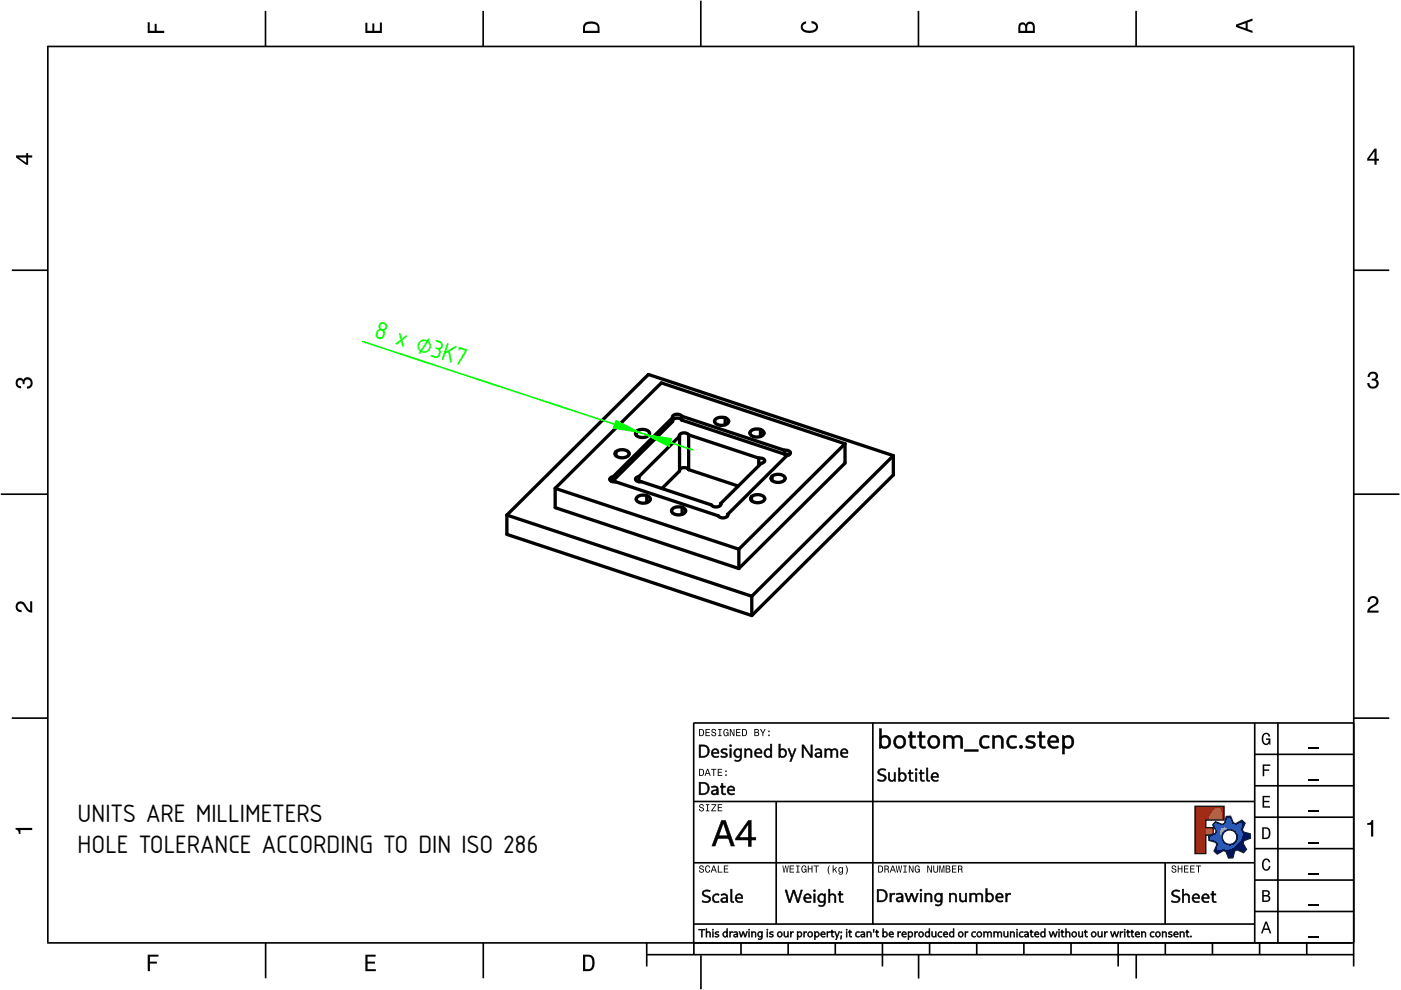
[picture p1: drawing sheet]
<svg xmlns="http://www.w3.org/2000/svg" width="297mm" height="210mm" viewBox="0 0 297 210" stroke-linecap="round" stroke-linejoin="round" font-family="sans-serif">
<defs><g id="words">
<text font-size="5" fill="#0f0" x="79.1" y="71.4" transform="rotate(18 79.1 71.4)">8 x ⌀3K7</text>
<g font-size="5">
<text x="16.5" y="174.3">UNITS ARE MILLIMETERS</text>
<text x="16.5" y="180.9">HOLE TOLERANCE ACCORDING TO DIN ISO 286</text>
</g>
</g></defs>
<g fill="none" stroke="#000" stroke-width=".35">
<path d="M10.1 9.7v190.1M10.1 9.9h277M56.3 2.3v7.5M102.4 2.3v7.5M148.6 .1v9.8M194.7 2.3v7.5M240.9 2.3v7.5M287 9.7v195.2M2.5 57.3h7.5M287.1 57.3h7.4M.2 104.8h10M287 104.8h9.7"/>
<path d="M2.5 152.3h7.5M147 153.3h140.1M147.1 153.3v49.1M185.1 153.2v42.8M266 159.9h21M266 153.3v46.7M270.9 153.3v46.7M287.1 152.3h7.4M147 169.9h119M164.6 169.9v26M266 179.9h21M266 173.3h21"/>
<path d="M266 166.6h21M10 199.9h277.1M56.3 199.9v7.5M102.5 199.9v7.5M137.1 199.9v5M147 195.9h119M147 182.9h119M157.1 199.9v2.5M167.1 199.9v2.5M177.1 199.9v2.5M187.1 199.9v5M197.1 199.9v2.5"/>
<path d="M207.1 199.9v2.5M217.1 199.9v2.5M227.1 199.9v2.5M237.1 199.9v5M247 182.9v13M247.1 199.9v2.5M257.1 199.9v2.5M266 193.3h21M266 186.6h21M267.1 199.9v2.5M277.1 199.9v2.5M137.1 202.4h150"/>
<path d="M148.6 202.6v7.2M194.8 202.4v5.1M240.9 202.4v5.1"/>
</g>
<g fill="#000">
<path d="M31.3 4.7h.4v1.8h1.1v-1.4h.4v1.4h1.6v.5h-3.5z" fill-rule="evenodd"/>
<path d="M77.5 4.8h.4v1.7h1v-1.5h.5v1.5h1.1v-1.7h.5v2.2h-3.5z" fill-rule="evenodd"/>
<path d="M124.1 4.9a2.19 2.19 0 0 0-.5 2.1h3.5v-1.2a1.42 1.42 0 0 0-1.7-1.3zM124.3 5.2a2.14 2.14 0 0 1 2.3 .3l.1 1h-2.7l.1-1z" fill-rule="evenodd"/>
<path d="M170.1 4.9l.8-.4v.5a.7 .7 0 0 0-.7 .5 .7 .7 0 0 0 .3 .8 1.69 1.69 0 0 0 2.5-.6 .9 .9 0 0 0-.9-.8v-.5a1.24 1.24 0 0 1 1.3 1.1 1.24 1.24 0 0 1-1 1.4 2.22 2.22 0 0 1-2.5-.7l-.1-.5z" fill-rule="evenodd"/>
<path d="M216.1 5l-.2 .8v1.2h3.5v-1.3a.98 .98 0 0 0-.7-1.1 .98 .98 0 0 0-1.2 .6 .84 .84 0 0 0-1.4-.2zM216.4 5.3a.54 .54 0 0 1 .7-.1 .54 .54 0 0 1 .3 .6v.7h-1.1zM217.9 5.2a.62 .62 0 0 1 .7-.1 .62 .62 0 0 1 .4 .6v.8h-1.2z" fill-rule="evenodd"/>
<path d="M262.1 5.2v.5l3.5 1.3v-.5l-1.1-.3v-1.4l1.1-.4v-.5zM262.6 5.5l1.5-.6v1.1z" fill-rule="evenodd"/>
<path d="M3.4 32.9v.5l2.1 1.5h.5v-1.5h.8v-.5h-.8v-.5h-.4v.5zM4 33.4h1.6v1.1z" fill-rule="evenodd"/>
<path d="M291.4 31.5l-1.5 2.1v.5h1.5v.8h.5v-.8h.5v-.4h-.5v-2.2zM291.4 32.1v1.6h-1.1z" fill-rule="evenodd"/>
<path d="M3.6 80.4a.86 .86 0 0 1 1.4 .1 1.06 1.06 0 0 1 1.2-.5 1.06 1.06 0 0 1 .7 1.2 1.1 1.1 0 0 1-1.2 1.2v-.4a.71 .71 0 0 0 .8-1 .71 .71 0 0 0-1.3-.1v.6h-.4a.61 .61 0 0 0-.3-.8 .61 .61 0 0 0-.8 .2 .61 .61 0 0 0 .2 .8l.6 .2v.4a1.15 1.15 0 0 1-1.2-.6 1.15 1.15 0 0 1 .3-1.3z" fill-rule="evenodd"/>
<path d="M290.3 79.1a1.08 1.08 0 0 1 1.3-.2 1.08 1.08 0 0 1 .5 1.3l-.4 .2a1.06 1.06 0 0 1 .6 1.3 1.06 1.06 0 0 1-1.2 .7 1.1 1.1 0 0 1-1.2-1.2h.4a.71 .71 0 0 0 1 .8 .71 .71 0 0 0 .1-1.3h-.6v-.4a.61 .61 0 0 0 .8-.3 .61 .61 0 0 0-.2-.8 .61 .61 0 0 0-.8 .2l-.2 .5h-.4z" fill-rule="evenodd"/>
<path d="M3.6 127.8a1.22 1.22 0 0 1 2 .7l.4 .6 .4 .3v-1.9h.4v2.4a1.8 1.8 0 0 1-1.7-1.4 .71 .71 0 0 0-.9-.5 .71 .71 0 0 0-.5 .8 .71 .71 0 0 0 .9 .6v.4a1.18 1.18 0 0 1-1.2-.6 1.18 1.18 0 0 1 .2-1.4z" fill-rule="evenodd"/>
<path d="M290.3 126.7a1.18 1.18 0 0 1 1.9 .3 1.18 1.18 0 0 1-1 1.7l-.5 .3-.3 .5h1.9v.4h-2.4a1.8 1.8 0 0 1 1.4-1.7 .71 .71 0 0 0 .5-.9 .71 .71 0 0 0-.9-.5 .71 .71 0 0 0-.5 .8h-.4z" fill-rule="evenodd"/>
<path d="M148.2 154.6v1.5h.5a.77 .77 0 0 0 .6-.8 .77 .77 0 0 0-.6-.7zM148.4 154.8a.58 .58 0 0 1 .7 .5 .58 .58 0 0 1-.7 .6zM149.6 154.6v1.5h.9v-.2h-.7v-.5h.6v-.2h-.6v-.4h.7v-.2zM151 154.7a.53 .53 0 0 0 0 .6 .53 .53 0 0 0 .6 .2 .32 .32 0 0 1-.3 .5 .32 .32 0 0 1-.3-.4h-.2a.5 .5 0 0 0 .7 .5 .5 .5 0 0 0 .1-.8l-.4-.1a.28 .28 0 0 1-.1-.4 .28 .28 0 0 1 .4-.1 .28 .28 0 0 1 .1 .3h.2a.51 .51 0 0 0-.3-.4 .51 .51 0 0 0-.5 .1zM152.3 154.6v.2h.2v1.1h-.2v.2h.7v-.2h-.3v-1.1h.3v-.2zM153.5 154.7a.81 .81 0 0 0 .5 1.4l.3-.2 .2 .2v-.8h-.6v.1h.4l-.2 .5a.6 .6 0 0 1-.5-.6 .6 .6 0 0 1 .4-.6l.2 .3h.2l-.1-.3a.53 .53 0 0 0-.8 0zM154.7 154.6v1.5h.2v-1.3l.6 1.3h.2v-1.5h-.2v1.2l-.5-1.2zM156.1 154.6v1.5h.9v-.2h-.7v-.5h.6v-.2h-.6v-.4h.7v-.2zM157.3 154.6v1.5h.5a.77 .77 0 0 0 .6-.8 .77 .77 0 0 0-.6-.7zM157.5 154.8a.58 .58 0 0 1 .7 .5 .58 .58 0 0 1-.7 .6zM159.9 154.6v1.5h.6a.42 .42 0 0 0 .5-.3 .42 .42 0 0 0-.3-.5l.2-.2-.1-.4zM160.1 154.8h.3a.23 .23 0 0 1 .3 .2 .23 .23 0 0 1-.3 .2h-.3zM160.1 155.4h.4a.26 .26 0 0 1 .3 .2 .26 .26 0 0 1-.3 .3h-.4zM161.1 154.6l.5 .9v.6h.2v-.6l.5-.9h-.2l-.4 .7-.3-.7zM162.9 155.8v.3h.3v-.3zM162.9 154.9v.3h.3v-.3z" fill-rule="evenodd"/>
<path d="M267.8 155.7a.85 .85 0 0 1 .9-.3 .85 .85 0 0 1 .6 .8h-.3l-.1-.3a.49 .49 0 0 0-.4-.3 .49 .49 0 0 0-.5 .3 1.2 1.2 0 0 0 .4 1.8 .66 .66 0 0 0 .6-.8h-.6v-.3h.9v1.3h-.1l-.1-.3-.3 .3a.85 .85 0 0 1-1.2-.7v-1.1z" fill-rule="evenodd"/>
<path d="M3.3 175.5h3.5v.5h-2.5v.8h-.3a.77 .77 0 0 0-.7-.9z" fill-rule="evenodd"/>
<path d="M148.4 170.6a.53 .53 0 0 0 0 .6 .53 .53 0 0 0 .6 .2 .32 .32 0 0 1-.3 .5 .32 .32 0 0 1-.3-.4h-.2a.5 .5 0 0 0 .7 .6 .5 .5 0 0 0 .1-.9l-.4-.1a.28 .28 0 0 1-.1-.4 .28 .28 0 0 1 .4-.1 .28 .28 0 0 1 .1 .4h.2a.51 .51 0 0 0-.3-.5 .51 .51 0 0 0-.5 .1zM149.7 170.5v.2h.2v1.1h-.2v.2h.7v-.2h-.3v-1.1h.3v-.2zM150.8 170.5v.2h.8l-.8 1.3h1.1v-.2h-.9l.9-1.3zM152.2 170.5v1.5h.9v-.2h-.7v-.5h.6v-.2h-.6v-.4h.7v-.2z" fill-rule="evenodd"/>
<path d="M148.2 163v1.5h.5a.77 .77 0 0 0 .6-.7 .77 .77 0 0 0-.6-.8zM148.4 163.2a.57 .57 0 0 1 .7 .6 .57 .57 0 0 1-.7 .5zM149.9 163l-.5 1.5h.2l.1-.4h.6l.2 .4h.2l-.6-1.5zM150 163.2l.3 .7h-.5zM150.8 163v.2h.4v1.3h.2v-1.3h.5v-.2zM152.2 163v1.5h.9v-.2h-.7v-.5h.6v-.2h-.6v-.4h.7v-.2zM153.8 164.2v.3h.3v-.3zM153.8 163.4v.3h.3v-.3z" fill-rule="evenodd"/>
<path d="M253.4 171h6.1v2.8h-3.9v1.7h1.6v1.5h-1.6v4h-2.2z" fill-rule="evenodd"/>
<path d="M257.7 174.3l-.5 .6 .7 1.3-.2 .6-1.4 .5v.9l1.5 .4 .3 .5-.7 1.4 .7 .5 1.3-.7 .6 .2 .5 1.4 .9-.1 .3-1.4 .6-.3 1.4 .6 .5-.6-.7-1.3 .2-.6 1.4-.5-.1-.9-1.4-.4-.3-.5 .6-1.4-.6-.6-1.3 .8-.6-.2-.5-1.4h-.9l-.4 1.5-.5 .2zM259.1 177.5a1.6 1.6 0 0 1 3.2 0 1.6 1.6 0 0 1-3.2 0z" fill-rule="evenodd"/>
<path d="M267.7 168.7h1.5v.3h-1.2v.8h1.1v.3h-1.1v.8h1.3v.3h-1.6z" fill-rule="evenodd"/>
<path d="M267.7 162.1h1.6v.3h-1.3v.7h1.1v.3h-1.1v1.2h-.3z" fill-rule="evenodd"/>
<path d="M267.6 175.4v2.5h.8a1.37 1.37 0 0 0 .7-2.2 1.56 1.56 0 0 0-1.5-.3zM267.9 175.7a.98 .98 0 0 1 1.2 .7 .98 .98 0 0 1-.7 1.2h-.5z" fill-rule="evenodd"/>
<path d="M289.9 174.5a.77 .77 0 0 0 .9-.6h.4v3.5h-.5v-2.5h-.8z" fill-rule="evenodd"/>
<path d="M148.4 183.6a.53 .53 0 0 0 0 .6 .53 .53 0 0 0 .6 .2 .32 .32 0 0 1-.3 .5 .32 .32 0 0 1-.3-.4h-.2a.5 .5 0 0 0 .7 .6 .5 .5 0 0 0 .1-.9l-.4-.1a.28 .28 0 0 1-.1-.4 .28 .28 0 0 1 .4-.1 .28 .28 0 0 1 .1 .4h.2a.51 .51 0 0 0-.3-.5 .51 .51 0 0 0-.5 .1zM149.6 183.7l-.1 .2a.67 .67 0 0 0 .1 .9 .67 .67 0 0 0 .8 .1l.2-.4h-.2l-.2 .3a.6 .6 0 0 1-.5-.5 .6 .6 0 0 1 .4-.6l.3 .3h.2l-.2-.4a.5 .5 0 0 0-.8 .1zM151.2 183.5l-.5 1.5h.2l.1-.4h.6l.2 .4h.2l-.6-1.5zM151.3 183.7l.3 .7h-.5zM152.2 183.5v1.5h1v-.2h-.8v-1.3zM153.5 183.5v1.5h.9v-.2h-.7v-.5h.6v-.2h-.6v-.4h.7v-.2z" fill-rule="evenodd"/>
<path d="M165.9 183.5l.3 1.5h.1l.3-1.3 .2 1.3h.2l.2-1.5h-.1l-.2 1.3-.2-1.3h-.2l-.2 1.3-.2-1.3zM167.4 183.5v1.5h1v-.2h-.8v-.5h.7v-.2h-.7v-.4h.7v-.2zM168.8 183.5v.2h.3v1.1h-.3v.2h.7v-.2h-.2v-1.1h.2v-.2zM170.1 183.7a.82 .82 0 0 0 .5 1.3l.3-.2 .1 .2v-.8h-.5v.2h.3l-.2 .4a.6 .6 0 0 1-.5-.5 .6 .6 0 0 1 .5-.6l.2 .3h.2l-.2-.4a.53 .53 0 0 0-.7 .1zM171.3 183.5v1.5h.2v-.7h.6v.7h.2v-1.5h-.2v.6h-.6v-.6zM172.5 183.5v.2h.5v1.3h.2v-1.3h.4v-.2zM175.8 183.5a1.35 1.35 0 0 0 .2 1.9 1.84 1.84 0 0 1 0-1.9zM176.5 183.5v1.5h.2v-.4l.2-.2 .4 .6h.2l-.4-.7 .4-.5h-.2l-.6 .6v-.9zM177.9 184a.59 .59 0 0 0-.2 .7 .59 .59 0 0 0 .7 .3l.1-.2a.31 .31 0 0 1-.1 .5 .31 .31 0 0 1-.4-.2h-.2a.47 .47 0 0 0 .5 .4 .47 .47 0 0 0 .4-.5v-1.2h-.2v.2l-.3-.2zM178 184.1l.1-.1a.42 .42 0 0 1 .4 .4 .42 .42 0 0 1-.4 .5l-.1-.3zM179.3 183.5a1.85 1.85 0 0 1 0 1.9 1.22 1.22 0 0 0 0-1.9z" fill-rule="evenodd"/>
<path d="M186.2 183.5v1.5h.5a.77 .77 0 0 0 .6-.7 .77 .77 0 0 0-.6-.8zM186.4 183.7a.58 .58 0 0 1 .6 .6 .58 .58 0 0 1-.6 .5zM187.5 183.5v1.5h.2v-.6a.45 .45 0 0 1 .5 .1 .45 .45 0 0 1 .1 .5h.2l-.2-.7a.42 .42 0 0 0 .1-.5 .42 .42 0 0 0-.4-.3zM187.7 183.7h.2a.26 .26 0 0 1 .4 .3 .26 .26 0 0 1-.4 .2h-.2zM189.2 183.5l-.6 1.5h.2l.2-.4h.6l.1 .4h.2l-.5-1.5zM189.3 183.7l.2 .7h-.4zM189.9 183.5l.3 1.5h.2l.2-1.3 .2 1.3h.2l.3-1.5h-.2l-.2 1.3-.2-1.3h-.2l-.2 1.3-.2-1.3zM191.5 183.5v.2h.3v1.1h-.3v.2h.8v-.2h-.3v-1.1h.3v-.2zM192.7 183.5v1.5h.2v-1.2l.5 1.2h.3v-1.5h-.2v1.2l-.6-1.2zM194.1 183.7a.81 .81 0 0 0 .5 1.3l.3-.2 .1 .2v-.8h-.5v.2h.3l-.2 .4a.6 .6 0 0 1-.5-.5 .6 .6 0 0 1 .5-.6l.2 .3h.2l-.2-.4a.53 .53 0 0 0-.7 .1zM196.6 183.5v1.5h.2v-1.2l.6 1.2h.2v-1.5h-.2v1.2l-.6-1.2zM197.9 183.5v.9a.52 .52 0 0 0 .5 .6 .52 .52 0 0 0 .5-.6v-.9h-.2v.9a.33 .33 0 0 1-.3 .5 .33 .33 0 0 1-.3-.5v-.9zM199.2 183.5v1.5h.1v-1.4l.3 1.4h.2l.3-1.4v1.4h.1v-1.5h-.2l-.3 1.3-.3-1.3zM200.5 183.5v1.5h.6a.42 .42 0 0 0 .4-.3 .42 .42 0 0 0-.2-.5l.2-.2-.1-.4zM200.7 183.7h.3a.23 .23 0 0 1 .3 .2 .23 .23 0 0 1-.3 .2h-.3zM200.7 184.3h.3a.26 .26 0 0 1 .3 .3 .26 .26 0 0 1-.3 .2h-.3zM201.8 183.5v1.5h1v-.2h-.8v-.5h.7v-.2h-.7v-.4h.8v-.2zM203.1 183.5v1.5h.2v-.6a.45 .45 0 0 1 .5 .1 .45 .45 0 0 1 .1 .5h.2l-.2-.7a.42 .42 0 0 0 .1-.5 .42 .42 0 0 0-.4-.3zM203.3 183.7h.3a.26 .26 0 0 1 .3 .3 .26 .26 0 0 1-.4 .2h-.2z" fill-rule="evenodd"/>
<path d="M248.5 183.6a.53 .53 0 0 0 0 .6 .53 .53 0 0 0 .6 .2 .32 .32 0 0 1-.2 .5 .32 .32 0 0 1-.3-.4h-.2a.5 .5 0 0 0 .6 .6 .5 .5 0 0 0 .2-.9l-.4-.1a.28 .28 0 0 1-.1-.4 .28 .28 0 0 1 .3-.1 .28 .28 0 0 1 .2 .4h.2a.51 .51 0 0 0-.3-.5 .51 .51 0 0 0-.6 .1zM249.7 183.5v1.5h.2v-.7h.6v.7h.2v-1.5h-.2v.6h-.6v-.6zM251 183.5v1.5h1v-.2h-.8v-.5h.7v-.2h-.7v-.4h.8v-.2zM252.3 183.5v1.5h1v-.2h-.8v-.5h.7v-.2h-.7v-.4h.8v-.2zM253.5 183.5v.2h.5v1.3h.2v-1.3h.5v-.2z" fill-rule="evenodd"/>
<path d="M268.3 195.4l-1 2.5h.4l.2-.7h1l.3 .7h.3l-.9-2.5zM268.4 195.8l.4 1.1h-.7z" fill-rule="evenodd"/>
<path d="M267.6 188.7v2.5h1a.7 .7 0 0 0 .7-.5 .7 .7 0 0 0-.4-.8 .61 .61 0 0 0 .3-.8 .61 .61 0 0 0-.7-.4zM267.9 189h.6a.38 .38 0 0 1 .4 .4 .38 .38 0 0 1-.5 .4h-.5zM267.9 190.1h.6a.44 .44 0 0 1 .5 .4 .44 .44 0 0 1-.5 .4h-.6z" fill-rule="evenodd"/>
<path d="M267.8 182.3a.85 .85 0 0 1 .9-.3 .85 .85 0 0 1 .6 .8h-.3l-.1-.2a.47 .47 0 0 0-.4-.3 .47 .47 0 0 0-.4 .3 1.21 1.21 0 0 0 .4 1.7 .64 .64 0 0 0 .5-.7h.4a.89 .89 0 0 1-.8 1 .89 .89 0 0 1-1-.7v-1.1z" fill-rule="evenodd"/>
<path d="M31.3 202.4h2.3v.4h-1.8v1.1h1.5v.4h-1.5v1.6h-.5z" fill-rule="evenodd"/>
<path d="M77.5 202.4h2.1v.4h-1.7v1.1h1.6v.4h-1.6v1.2h1.8v.4h-2.2z" fill-rule="evenodd"/>
<path d="M123.6 202.4v3.5h1.2a1.42 1.42 0 0 0 1.3-1.7 1.38 1.38 0 0 0-1.3-1.8zM124.1 202.8l1 .1a1.89 1.89 0 0 1 0 2.5l-1 .1z" fill-rule="evenodd"/>
</g>
<path d="M277.3 158.6h2.2M277.3 178.6h2.2M277.3 172h2.2M277.3 165.3h2.2M277.3 198.6h2.2M277.3 192h2.2M277.3 185.3h2.2" fill="none" stroke="#000" stroke-width=".25"/>
<g fill="#000">
<path d="M186.7 156.3l-.1 .3 .1 .3a.88 .88 0 0 1 1.1-.6 .88 .88 0 0 1 .6 1 .86 .86 0 0 1-.6 1 .86 .86 0 0 1-1-.5l-.2 .2a1.28 1.28 0 0 0 1.7 .5 1.28 1.28 0 0 0 .5-1.7 1.2 1.2 0 0 0-.9-.9 1.2 1.2 0 0 0-1.2 .4zM186.4 154.5v4.2h.4l.1-.4v-3.8zM189.4 157.3a1.37 1.37 0 0 0 2.7 0 1.37 1.37 0 0 0-2.7 0zM190.1 156.6a.95 .95 0 0 1 1.5 .6 .95 .95 0 0 1-1.2 1 1.15 1.15 0 0 1-.3-1.6zM192.9 155.2v2.7a.86 .86 0 0 0 1.3 .7l-.1-.3h-.1a.46 .46 0 0 1-.6-.4v-2.7zM192.6 156v.3h1.5v-.3zM194.9 155.2v2.7a.86 .86 0 0 0 1.4 .7l-.1-.3h-.2a.46 .46 0 0 1-.6-.4v-2.7zM194.6 156v.3h1.5v-.3zM196.6 157.3a1.37 1.37 0 0 0 2.7 0 1.37 1.37 0 0 0-2.7 0zM197.4 156.6a.95 .95 0 0 1 1.5 .6 .95 .95 0 0 1-1.2 1 1.15 1.15 0 0 1-.3-1.6zM202.1 156.4l.1 .3a.81 .81 0 0 1 .8-.4 .81 .81 0 0 1 .7 .7v1.7h.4v-1.8a1.13 1.13 0 0 0-.8-1 1.13 1.13 0 0 0-1.2 .5zM200 156v2.7h.5v-2.4l-.1-.3zM200.3 156.4l.1 .3a.81 .81 0 0 1 .8-.4 .81 .81 0 0 1 .7 .7v1.7h.4v-1.8a1.13 1.13 0 0 0-.8-1 1.13 1.13 0 0 0-1.2 .5zM204.5 158.9v.4h2.9v-.4zM208.2 156.2a1.41 1.41 0 0 0-.4 1.9 1.41 1.41 0 0 0 2 .4l-.1-.3a1.02 1.02 0 0 1-1.6-.9 1.02 1.02 0 0 1 1.5-.9l.2-.3-.3-.1a1.51 1.51 0 0 0-1.3 .2zM210.6 156.4l.2 .3a.83 .83 0 0 1 .8-.4 .83 .83 0 0 1 .7 .7v1.7h.4v-1.8a1.15 1.15 0 0 0-.8-1 1.15 1.15 0 0 0-1.3 .5zM210.4 156v2.7h.5v-2.4l-.2-.3zM214 156.2a1.41 1.41 0 0 0-.4 1.9 1.41 1.41 0 0 0 1.9 .4l-.1-.3a1.02 1.02 0 0 1-1.5-.9 1.02 1.02 0 0 1 1.5-.9l.1-.3-.2-.1a1.51 1.51 0 0 0-1.3 .2zM216.1 158.4a.36 .36 0 0 0 .7 0 .36 .36 0 0 0-.7 0zM217.8 156.1a.73 .73 0 0 0-.3 .9 .73 .73 0 0 0 .8 .4l.7 .3 .1 .2a1.09 1.09 0 0 1-1.5 .2l-.2 .4 .8 .2a.85 .85 0 0 0 1.1-.3 .85 .85 0 0 0-.2-1.1l-1-.4-.2-.2a1.08 1.08 0 0 1 1.4-.3l.1-.4h-.2l-.6-.1zM220.4 155.2v2.7a.86 .86 0 0 0 1.3 .7l-.1-.3h-.2a.46 .46 0 0 1-.6-.4v-2.7zM220 156v.3h1.6v-.3zM222.6 156.2a1.48 1.48 0 0 0-.2 2 1.48 1.48 0 0 0 2 .3l-.1-.3a1.08 1.08 0 0 1-1.6-.4 1.08 1.08 0 0 1 .6-1.5 .71 .71 0 0 1 .8 .8h-1.6v.3h2a1.17 1.17 0 0 0-.5-1.3 1.17 1.17 0 0 0-1.4 .1zM225.5 156.4l.1 .2a.94 .94 0 0 1 1.3-.1 .94 .94 0 0 1 .3 1.2 .8 .8 0 0 1-.8 .6 .8 .8 0 0 1-.8-.6 .72 .72 0 0 0 .1 .8 .72 .72 0 0 0 .7 .2 1.43 1.43 0 0 0 1.3-1.4 1.43 1.43 0 0 0-1.2-1.4l-.5 .1zM225.2 156v3.9h.5v-3.6l-.1-.3z"/>
<path d="M186.8 156.3l-.2 .3 .1 .3a.9 .9 0 0 1 1.1-.6 .9 .9 0 0 1 .7 1 .89 .89 0 0 1-.7 1 .89 .89 0 0 1-1-.5l-.2 .2a1.26 1.26 0 0 0 1.7 .5 1.26 1.26 0 0 0 .5-1.7 1.15 1.15 0 0 0-2-.5zM186.7 156.3a1.33 1.33 0 0 1 1.7-.2 1.33 1.33 0 0 1 .5 1.7 1.21 1.21 0 0 1-1.1 1 1.21 1.21 0 0 1-1.3-.8l.3-.3a.86 .86 0 0 0 1.2 .5 .86 .86 0 0 0 .3-1.3 .8 .8 0 0 0-.8-.6 .8 .8 0 0 0-.7 .7l-.3-.4zM186.4 154.5v4.2h.4l.1-.4v-3.8zM186.4 154.5h.5v3.9l-.1 .3h-.4zM189.4 157.3a1.35 1.35 0 0 0 2.7 0 1.35 1.35 0 0 0-2.7 0zM189.9 156.1a1.4 1.4 0 0 1 2 .4 1.4 1.4 0 0 1-.3 1.9 1.4 1.4 0 0 1-2-.2 1.68 1.68 0 0 1 .3-2.1zM190.1 156.5a.99 .99 0 0 1 1.6 .7 .99 .99 0 0 1-1.5 1 1.26 1.26 0 0 1-.1-1.7zM190.2 156.6a.98 .98 0 0 0-.2 1.1 .98 .98 0 0 0 1.1 .5 .93 .93 0 0 0 .4-1.3 .93 .93 0 0 0-1.3-.3zM192.9 155.2l.1 2.7a.96 .96 0 0 0 1.2 .7l-.1-.3-.1 .1a.52 .52 0 0 1-.7-.5l.1-2.7zM192.9 155.1h.5v2.8a.48 .48 0 0 0 .8 .3l.1 .4a.9 .9 0 0 1-1.4-.7zM192.6 156v.3h1.5v-.3zM192.5 155.9h1.7v.5h-1.7zM194.9 155.2l.1 2.7a.96 .96 0 0 0 1.3 .7l-.1-.3-.2 .1a.52 .52 0 0 1-.7-.5l.1-2.7zM194.9 155.1h.5v2.8a.48 .48 0 0 0 .8 .3l.1 .4a.9 .9 0 0 1-1.4-.7zM194.6 156v.3h1.5v-.3zM194.5 155.9h1.7v.5h-1.7zM196.6 157.3a1.35 1.35 0 0 0 2.7 0 1.35 1.35 0 0 0-2.7 0zM197.2 156.1a1.4 1.4 0 0 1 1.9 .4 1.4 1.4 0 0 1-.3 1.9 1.4 1.4 0 0 1-1.9-.2 1.68 1.68 0 0 1 .3-2.1zM197.3 156.5a.99 .99 0 0 1 1.6 .7 .99 .99 0 0 1-1.5 1 1.26 1.26 0 0 1-.1-1.7zM197.4 156.6a.98 .98 0 0 0-.1 1.1 .98 .98 0 0 0 1 .5 .93 .93 0 0 0 .4-1.3 .93 .93 0 0 0-1.3-.3zM202.1 156.4l.1 .3a.83 .83 0 0 1 .9-.5 .83 .83 0 0 1 .6 .8v1.7h.4v-1.8a1.08 1.08 0 0 0-.8-.9 1.08 1.08 0 0 0-1.2 .4zM202 156.3a1.18 1.18 0 0 1 1.3-.4 1.18 1.18 0 0 1 .9 1v1.8h-.6v-1.7a.77 .77 0 0 0-.6-.7 .77 .77 0 0 0-.8 .5zM200 156v2.7h.5v-2.4l-.1-.3zM200 155.9h.4l.1 .4v2.4h-.5zM200.3 156.4l.1 .3a.83 .83 0 0 1 .9-.5 .83 .83 0 0 1 .6 .8v1.7h.4l-.1-1.8a1.07 1.07 0 0 0-.8-.9 1.07 1.07 0 0 0-1.1 .4zM200.2 156.3a1.18 1.18 0 0 1 1.3-.4 1.18 1.18 0 0 1 .9 1v1.8h-.6v-1.7a.77 .77 0 0 0-.6-.7 .77 .77 0 0 0-.9 .5zM204.5 158.9v.4h2.9v-.4zM204.4 158.9h3.1v.5h-3.1zM208.2 156.2a1.36 1.36 0 0 0-.4 1.9 1.36 1.36 0 0 0 1.9 .4v-.3a1.05 1.05 0 0 1-1.7-.9 1.05 1.05 0 0 1 1.6-.9l.2-.3-.6-.1zM208.1 156.1a1.45 1.45 0 0 1 1.7 0l-.1 .4a.97 .97 0 0 0-1.6 .8 .97 .97 0 0 0 1.6 .8l.1 .4a1.42 1.42 0 0 1-1.9-.1 1.42 1.42 0 0 1-.1-2zM210.6 156.4l.2 .3a.86 .86 0 0 1 .9-.4 .86 .86 0 0 1 .6 .7v1.7h.4v-1.8a1.1 1.1 0 0 0-.9-.9 1.1 1.1 0 0 0-1.1 .4zM210.6 156.3a1.2 1.2 0 0 1 1.3-.4 1.2 1.2 0 0 1 .9 1v1.8h-.6v-1.7a.79 .79 0 0 0-.6-.7 .79 .79 0 0 0-.9 .5zM210.4 156v2.7h.5v-2.4l-.2-.3zM210.4 155.9h.4l.1 .4v2.4h-.5zM214 156.2a1.36 1.36 0 0 0-.4 1.9 1.36 1.36 0 0 0 1.9 .4l-.1-.3a1.05 1.05 0 0 1-1.6-.9 1.05 1.05 0 0 1 1.6-.9l.1-.3-.5-.1zM213.9 156.1a1.45 1.45 0 0 1 1.7 0l-.1 .4a.97 .97 0 0 0-1.6 .8 .97 .97 0 0 0 1.6 .8l.1 .4a1.42 1.42 0 0 1-1.9-.1 1.42 1.42 0 0 1-.1-2zM216.2 158.3a.31 .31 0 0 0 .6 0 .31 .31 0 0 0-.6 0zM216.1 158.4a.42 .42 0 0 1 .8 0 .42 .42 0 0 1-.8 0zM217.8 156.2a.68 .68 0 0 0-.2 .8 .68 .68 0 0 0 .7 .4 .66 .66 0 0 1 .8 .8l-.6 .2-.9-.3-.2 .4a1.97 1.97 0 0 0 2-.3 .87 .87 0 0 0-1-1.1l-.4-.2-.1-.2a1.02 1.02 0 0 1 1.4-.3l.1-.4h-.8zM217.7 156.2a1.66 1.66 0 0 1 1.8-.1l-.1 .4-.6-.2a.64 .64 0 0 0-.8 .4l.2 .2 .6 .2a.86 .86 0 0 1 .8 1 .86 .86 0 0 1-1.1 .7l-1.1-.3 .1-.4 .7 .2a.59 .59 0 0 0 .8-.4l-.2-.2-.5-.2a.79 .79 0 0 1-.8-.4 .79 .79 0 0 1 .2-.9zM220.4 155.2v2.7a.96 .96 0 0 0 1.3 .7l-.1-.3-.2 .1a.52 .52 0 0 1-.6-.5v-2.7zM220.3 155.1h.6v2.8a.48 .48 0 0 0 .7 .3l.1 .4a.9 .9 0 0 1-1.4-.7zM220 156v.3h1.6v-.3zM219.9 155.9h1.7v.5h-1.7zM222.6 156.2a1.42 1.42 0 0 0-.2 2 1.42 1.42 0 0 0 2 .3l-.1-.3a1.12 1.12 0 0 1-1.7-.4 1.12 1.12 0 0 1 .7-1.6 .71 .71 0 0 1 .8 .9h-1.6v.3h1.9a1.12 1.12 0 0 0-.4-1.3 1.12 1.12 0 0 0-1.4 .1zM222.6 156.1a1.2 1.2 0 0 1 1.5-.1 1.2 1.2 0 0 1 .4 1.5h-2.1v-.5l1.6 .1a.71 .71 0 0 0-.8-.8 .71 .71 0 0 0-.6 .9 1.05 1.05 0 0 0 .6 1 1.05 1.05 0 0 0 1.1-.1l.1 .4a1.51 1.51 0 0 1-2.1-.3 1.51 1.51 0 0 1 .3-2.1zM225.5 156.4l.1 .2a.97 .97 0 0 1 1.4-.2 .97 .97 0 0 1 .2 1.3 .82 .82 0 0 1-.8 .7 .82 .82 0 0 1-.8-.7l-.2 .3a1.16 1.16 0 0 0 1.5 .6 1.16 1.16 0 0 0 .7-1.3 1.19 1.19 0 0 0-.7-1.3 1.19 1.19 0 0 0-1.4 .4zM225.5 156.3a1.31 1.31 0 0 1 1.7-.2 1.31 1.31 0 0 1 .5 1.7 1.17 1.17 0 0 1-1.1 1 1.17 1.17 0 0 1-1.2-.9l.2-.4a.78 .78 0 0 0 .9 .8 .78 .78 0 0 0 .7-1 .85 .85 0 0 0-.6-.9 .85 .85 0 0 0-1 .3zM225.2 156v3.9h.5v-3.6l-.1-.3zM225.2 155.9h.4l.1 .4v3.6h-.5z"/>
<path d="M148.2 165.8v2.7a1.7 1.7 0 0 0 2.1-.9 1.26 1.26 0 0 0-1.2-1.8zM148.5 166.1a1.13 1.13 0 0 1 1.6 1.1 1.13 1.13 0 0 1-1.6 1zM150.8 166.8l.1 .2 .6-.1 .4 .2 .2 1.4h.2v-1.2a.86 .86 0 0 0-.6-.7 .86 .86 0 0 0-.9 .2zM150.9 167.8a.65 .65 0 0 0 .6 .8 .65 .65 0 0 0 .6-.8 .55 .55 0 0 1-.4 .5 .55 .55 0 0 1-.6-.3l.2-.3 .7-.1v-.2l-.9 .2zM153 166.1v1.9a.58 .58 0 0 0 .9 .5l-.1-.3-.5-.1v-2zM152.7 166.7v.2h1.1v-.2zM154.4 166.9a1.01 1.01 0 0 0 0 1.4 1.01 1.01 0 0 0 1.3 .1v-.2a.74 .74 0 0 1-1.2-.3 .74 .74 0 0 1 .5-1l.4 .2 .1 .3h-1.1v.3h1.4a.8 .8 0 0 0-.4-1 .8 .8 0 0 0-1 .2z"/>
<path d="M148.2 165.8v2.7a1.65 1.65 0 0 0 2.1-.9 1.2 1.2 0 0 0-1.2-1.7zM148.2 165.8a1.75 1.75 0 0 1 2.2 .9 1.41 1.41 0 0 1-1.4 1.9h-.8zM148.5 166.1a1.18 1.18 0 0 1 1.6 1.1 1.18 1.18 0 0 1-1.6 1zM148.5 166.1v2.1a1.08 1.08 0 0 0 1.5-1 1.08 1.08 0 0 0-1.5-1zM150.8 166.8l.1 .2 .4-.1a.54 .54 0 0 1 .7 .4v1l.1 .2h.2l-.1-1.2a.8 .8 0 0 0-.5-.6 .8 .8 0 0 0-.8 .1zM150.8 166.8a.98 .98 0 0 1 1.5 .5v1.3h-.3l-.1-1.5-.4-.1-.6 .1zM150.9 167.8l-.1 .2a.73 .73 0 0 0 .8 .5 .73 .73 0 0 0 .6-.6l-.1-.1a.57 .57 0 0 1-.5 .5 .57 .57 0 0 1-.6-.3 .77 .77 0 0 1 1-.4v-.2zM150.9 167.6l1.2-.2v.3l-.9 .2 .1 .3a.58 .58 0 0 0 .8-.5l.2 .1a.78 .78 0 0 1-.7 .8 .78 .78 0 0 1-.9-.6zM153 166.1v1.9a.68 .68 0 0 0 .9 .5l-.1-.3-.2 .1-.3-.1v-2.1zM152.9 166.1h.4l.1 2 .4 .1 .1 .3a.62 .62 0 0 1-1-.5zM152.7 166.7v.2h1.1v-.2zM152.7 166.6h1.1v.4h-1.1zM154.4 166.9a.96 .96 0 0 0 0 1.3 .96 .96 0 0 0 1.3 .2v-.2a.75 .75 0 0 1-1.2-.3 .75 .75 0 0 1 .7-1l.3 .3 .1 .3-1.2-.1v.3h1.3a.75 .75 0 0 0-.3-.9 .75 .75 0 0 0-1 .1zM154.4 166.9a.84 .84 0 0 1 1-.2 .84 .84 0 0 1 .4 1h-1.4v-.3h1.1l-.1-.2a.46 .46 0 0 0-.8 0 .73 .73 0 0 0 .2 .9 .73 .73 0 0 0 .9 0l.1 .3a1.05 1.05 0 0 1-1.4-.1 1.05 1.05 0 0 1 0-1.4z"/>
<path d="M148.2 157.9v2.7a1.7 1.7 0 0 0 2.1-.9 1.26 1.26 0 0 0-1.2-1.8zM148.5 158.2a1.13 1.13 0 0 1 1.6 1.1 1.13 1.13 0 0 1-1.6 1zM151 159a1.01 1.01 0 0 0 0 1.3 1.01 1.01 0 0 0 1.4 .2l-.1-.2a.74 .74 0 0 1-1.1-.3 .74 .74 0 0 1 .4-1l.5 .2v.3h-1v.3h1.3a.8 .8 0 0 0-.3-1 .8 .8 0 0 0-1.1 .2zM153.1 158.9l-.3 .4a1.12 1.12 0 0 0 1 .6l.1 .2-.1 .2-.9-.1-.1 .3 .7 .1a.58 .58 0 0 0 .6-.2 .58 .58 0 0 0 0-.6l-.8-.4-.2-.2 .3-.2 .7 .1 .1-.3-.6-.1zM154.7 158.7v1.9h.3v-1.9zM154.7 158.1a.22 .22 0 0 0 .4 0 .22 .22 0 0 0-.4 0zM157 158.7l-.1 1.9a.65 .65 0 0 1-.3 .6 .65 .65 0 0 1-.8-.1v.2l.4 .2a.88 .88 0 0 0 1-1v-1.8zM155.8 159a.91 .91 0 0 0-.1 1.3 .91 .91 0 0 0 1.4-.1l-.1-.1a.63 .63 0 0 1-.9 0 .63 .63 0 0 1 0-.9 .63 .63 0 0 1 .9 .1l.1-.2a.81 .81 0 0 0-1.3-.1zM158 159l.1 .2 .2-.1a.54 .54 0 0 1 .8 .3v1.2h.4v-1.2a.77 .77 0 0 0-.6-.7 .77 .77 0 0 0-.9 .3zM157.9 158.7v1.9h.3v-1.6l-.1-.3zM160.2 159a1.01 1.01 0 0 0 0 1.3 1.01 1.01 0 0 0 1.3 .2l-.1-.2a.74 .74 0 0 1-1.1-.3 .74 .74 0 0 1 .5-1l.4 .2 .1 .3h-1.1v.3h1.4a.8 .8 0 0 0-.4-1 .8 .8 0 0 0-1 .2zM162.2 159a.9 .9 0 0 0-.1 1.3 .9 .9 0 0 0 1.4-.1l-.1-.1a.63 .63 0 0 1-.9 0 .63 .63 0 0 1 0-.9 .63 .63 0 0 1 .9 .1l.1-.2a.81 .81 0 0 0-1.3-.1zM163.3 157.8v2.6l.1 .2h.2v-2.8zM165.3 159l-.1 .2 .1 .2a.62 .62 0 0 1 1-.2 .62 .62 0 0 1 0 .9 .62 .62 0 0 1-.9-.1l-.2 .2a.93 .93 0 0 0 1.5 0 .93 .93 0 0 0-.4-1.4 .81 .81 0 0 0-1 .2zM165.1 157.8v2.8h.2l.1-2.8zM167 158.7l.8 1.9-.4 .8h.4l1-2.7h-.3l-.6 1.7-.5-1.7zM170 157.9v2.7h.3v-2.3l1.6 2.3h.3v-2.7h-.3v2.4l-1.5-2.4zM172.8 158.9l.1 .2 .6-.1 .4 .2 .1 1.4h.3v-1.2a.86 .86 0 0 0-.6-.7 .86 .86 0 0 0-.9 .2zM172.8 159.8a.65 .65 0 0 0 .6 .8 .65 .65 0 0 0 .7-.7 .55 .55 0 0 1-.5 .5 .55 .55 0 0 1-.5-.3l.2-.3 .7-.1v-.2l-.9 .2zM176.3 159v.2l.2-.1a.53 .53 0 0 1 .9 .3v1.2h.3v-1.2a.76 .76 0 0 0-.6-.7 .76 .76 0 0 0-.8 .3zM174.9 158.7v1.9h.3v-1.6l-.1-.3zM175 159l.1 .2 .2-.1a.53 .53 0 0 1 .8 .3v1.2h.3v-1.2a.76 .76 0 0 0-.5-.7 .76 .76 0 0 0-.9 .3zM178.4 159a1.01 1.01 0 0 0 0 1.3 1.01 1.01 0 0 0 1.3 .2l-.1-.2a.74 .74 0 0 1-1.1-.3 .74 .74 0 0 1 .5-1l.4 .2 .1 .3h-1.1v.3h1.4a.8 .8 0 0 0-.4-1 .8 .8 0 0 0-1 .2z"/>
<path d="M148.2 157.9v2.6a1.65 1.65 0 0 0 2.1-.8 1.2 1.2 0 0 0-1.2-1.7zM148.2 157.9a1.75 1.75 0 0 1 2.2 .9 1.41 1.41 0 0 1-1.4 1.9h-.8zM148.5 158.2a1.18 1.18 0 0 1 1.6 1 1.18 1.18 0 0 1-1.6 1.1zM148.5 158.2v2.1a1.08 1.08 0 0 0 1.5-1 1.08 1.08 0 0 0-1.5-1zM151.1 159a.96 .96 0 0 0 0 1.3 .96 .96 0 0 0 1.2 .2v-.2a.75 .75 0 0 1-1.2-.4 .75 .75 0 0 1 .8-.9l.3 .3v.3l-1.1-.1v.3h1.3a.75 .75 0 0 0-.4-1 .75 .75 0 0 0-.9 .2zM151 158.9a.84 .84 0 0 1 1.1-.1 .84 .84 0 0 1 .3 1h-1.4v-.3h1.1l-.1-.2a.46 .46 0 0 0-.8 0 .73 .73 0 0 0 .2 .9 .73 .73 0 0 0 .9 0l.1 .3a1.05 1.05 0 0 1-1.4-.1 1.05 1.05 0 0 1 0-1.5zM153.1 158.9a.42 .42 0 0 0 0 .7l.8 .3 .1 .2a.72 .72 0 0 1-1.1 .1l-.1 .2a.75 .75 0 0 0 .9 .2 .75 .75 0 0 0 .4-.8l-.9-.4-.1-.2 .2-.2 .8 .1 .1-.3zM153 158.8l.6-.1 .6 .1-.1 .3h-.9l.1 .3h.2a.68 .68 0 0 1 .8 .8 .68 .68 0 0 1-1 .5l-.6-.2 .1-.3 .9 .1 .2-.2-.3-.2a.63 .63 0 0 1-.7-.3 .63 .63 0 0 1 .1-.8zM154.7 158.7v1.9h.3v-1.9zM154.7 158.7h.4v2h-.4zM154.7 158.1a.2 .2 0 0 0 .4 0 .2 .2 0 0 0-.4 0zM154.6 158.1a.3 .3 0 0 1 .6 0 .3 .3 0 0 1-.6 0zM157 158.7v1.9a.69 .69 0 0 1-.4 .6 .69 .69 0 0 1-.8-.1v.2l.4 .1a.82 .82 0 0 0 1-.9v-1.8zM157 158.7h.3v1.8a.96 .96 0 0 1-.5 .9 .96 .96 0 0 1-1.1-.1l.1-.3 .6 .2 .4-.3zM155.8 159a.85 .85 0 0 0 0 1.3 .85 .85 0 0 0 1.2-.1v-.1a.67 .67 0 0 1-1 .2 .67 .67 0 0 1-.1-.9 .59 .59 0 0 1 .5-.5 .59 .59 0 0 1 .6 .4l.1-.2a.75 .75 0 0 0-1.3-.1zM155.8 158.9a.82 .82 0 0 1 1.4 .2l-.2 .3a.57 .57 0 0 0-.9-.1 .57 .57 0 0 0 0 .8 .57 .57 0 0 0 .9-.1l.1 .2a.91 .91 0 0 1-1.2 .4 .91 .91 0 0 1-.3-1.3zM158 159l.1 .2 .1-.2a.59 .59 0 0 1 1 .4l-.1 1.2h.4l-.1-1.2a.71 .71 0 0 0-.5-.7 .71 .71 0 0 0-.8 .4zM158 159a.84 .84 0 0 1 .9-.3 .84 .84 0 0 1 .6 .7v1.3h-.4v-1.3a.53 .53 0 0 0-.5-.4 .53 .53 0 0 0-.5 .3zM157.9 158.7v1.9h.3v-1.6l-.1-.3zM157.8 158.7h.3l.1 .3v1.7h-.4zM160.2 159a.96 .96 0 0 0 0 1.3 .96 .96 0 0 0 1.3 .2l-.1-.2a.75 .75 0 0 1-1.2-.4 .75 .75 0 0 1 .8-.9l.3 .3v.3l-1.1-.1v.3h1.3a.75 .75 0 0 0-.3-1 .75 .75 0 0 0-1 .2zM160.1 158.9a.84 .84 0 0 1 1.1-.1 .84 .84 0 0 1 .4 1h-1.5v-.3h1.2l-.1-.2a.46 .46 0 0 0-.8 0 .73 .73 0 0 0 .1 .9 .73 .73 0 0 0 1 0l.1 .3a1.05 1.05 0 0 1-1.5-.1 1.05 1.05 0 0 1 0-1.5zM162.2 159a.85 .85 0 0 0 0 1.3 .85 .85 0 0 0 1.2-.1v-.1a.67 .67 0 0 1-1 .2 .67 .67 0 0 1-.1-.9 .59 .59 0 0 1 .5-.5 .59 .59 0 0 1 .6 .4l.1-.2a.75 .75 0 0 0-1.3-.1zM162.2 158.9a.82 .82 0 0 1 1.4 .2l-.2 .3a.57 .57 0 0 0-.9-.1 .57 .57 0 0 0 0 .8 .57 .57 0 0 0 .9-.1l.1 .2a.91 .91 0 0 1-1.2 .4 .91 .91 0 0 1-.3-1.3zM163.3 157.8v2.6l.1 .2h.2v-2.8zM163.3 157.7h.4v3h-.3l-.1-.3zM165.4 159l-.2 .2 .1 .2a.63 .63 0 0 1 .8-.5 .63 .63 0 0 1 .4 .8 .62 .62 0 0 1-.4 .7 .62 .62 0 0 1-.7-.4l-.2 .2a.86 .86 0 0 0 1.2 .2 .86 .86 0 0 0 .2-1.2 .86 .86 0 0 0-1.2-.2zM165.3 159a.95 .95 0 0 1 1.3 0 .95 .95 0 0 1 0 1.3 .95 .95 0 0 1-1.3 .1l-.1-.2 .2-.3a.56 .56 0 0 0 .8 .2 .56 .56 0 0 0 0-.9 .56 .56 0 0 0-.8 .3l-.2-.3zM165.1 157.8v2.8h.2l.1-2.8zM165.1 157.7h.4l-.1 3h-.3zM167 158.7l.8 1.9-.4 .8h.4l1-2.7h-.3l-.6 1.7-.5-1.7zM167 158.7h.4l.7 1.8h-.3l.7-1.8h.4l-1.1 2.8h-.4l.4-.9zM170 157.9v2.7h.3v-2.4l1.6 2.4h.3v-2.7h-.3v2.4l-1.5-2.4zM170 157.9h.4l1.7 2.4h-.2v-2.4h.4v2.8h-.5l-1.6-2.5h.2v2.5h-.4zM172.8 158.9l.1 .2 .4-.2a.54 .54 0 0 1 .7 .5v1v.2h.3l-.1-1.2a.8 .8 0 0 0-.5-.7 .8 .8 0 0 0-.9 .2zM172.7 158.9a.98 .98 0 0 1 1.6 .5v1.3h-.3l-.1-1.5-.4-.2-.6 .2zM172.9 159.9l-.1 .2a.73 .73 0 0 0 .8 .5 .73 .73 0 0 0 .6-.6l-.1-.1a.57 .57 0 0 1-.5 .5 .57 .57 0 0 1-.6-.3 .77 .77 0 0 1 1-.4l-.1-.2zM172.9 159.7l1.2-.2v.3l-.9 .1 .1 .4a.58 .58 0 0 0 .8-.5l.1 .1a.78 .78 0 0 1-.6 .8 .78 .78 0 0 1-.9-.6zM176.3 159v.2l.2-.2a.58 .58 0 0 1 .9 .4v1.2h.3l-.1-1.2a.7 .7 0 0 0-.5-.7 .7 .7 0 0 0-.8 .4zM176.2 159a.83 .83 0 0 1 .9-.3 .83 .83 0 0 1 .6 .7v1.3h-.4v-1.3a.52 .52 0 0 0-.4-.4 .52 .52 0 0 0-.6 .3zM174.9 158.7v1.9h.3v-1.6l-.1-.3zM174.8 158.7h.3l.1 .3v1.7h-.4zM175 159l.1 .2 .1-.2a.58 .58 0 0 1 1 .4l-.1 1.2h.3v-1.2a.7 .7 0 0 0-.6-.7 .7 .7 0 0 0-.7 .4zM175 159a.83 .83 0 0 1 .9-.3 .83 .83 0 0 1 .6 .7v1.3h-.4v-1.3a.52 .52 0 0 0-.5-.4 .52 .52 0 0 0-.5 .3zM178.4 159a.96 .96 0 0 0 0 1.3 .96 .96 0 0 0 1.3 .2l-.1-.2a.75 .75 0 0 1-1.2-.4 .75 .75 0 0 1 .8-.9l.3 .3 .1 .3-1.2-.1v.3h1.3a.75 .75 0 0 0-.3-1 .75 .75 0 0 0-1 .2zM178.4 158.9a.84 .84 0 0 1 1-.1 .84 .84 0 0 1 .4 1h-1.4v-.3h1.1l-.1-.2a.46 .46 0 0 0-.8 0 .73 .73 0 0 0 .2 .9 .73 .73 0 0 0 .9 0l.1 .3a1.05 1.05 0 0 1-1.4-.1 1.05 1.05 0 0 1 0-1.5z"/>
<path d="M153 174l-2.1 5.4h.7l1.8-5 1.6 5h.7l-1.9-5.4zM152 177.2v.6h2.7v-.6zM158.7 174l-2.7 3.8v.3h4.2v-.5h-3.6v.1l2.2-3.1h-.1v4.9h.6v-5.5z"/>
<path d="M153 174l-2.1 5.4h.7l1.7-5 1.7 5h.7l-1.9-5.4zM152.9 173.9h1l1.9 5.5h-.8l-1.8-5h.3l-1.8 5h-.8zM152 177.2v.6h2.7v-.6zM151.9 177.2h2.8v.6h-2.8zM158.7 174l-2.7 3.8v.3h4.2v-.5l-3.6-.1v.2l2.1-3.1v4.9h.6v-5.5zM158.6 173.9h.7v5.6h-.7v-5l.3 .1-2.3 3.2-.1-.3h3.8v.7h-4.4v-.4z"/>
<path d="M186.4 163.2a.71 .71 0 0 0-.3 .8 .71 .71 0 0 0 .7 .4l.7 .3 .1 .3a1 1 0 0 1-1.5 .2l-.1 .3 .6 .2a.81 .81 0 0 0 1.1-.3 .81 .81 0 0 0-.2-1.1 1.34 1.34 0 0 1-1.1-.6 .94 .94 0 0 1 1.3-.3l.1-.3-.5-.1zM188.3 163.8v1.2a.75 .75 0 0 0 .6 .7 .75 .75 0 0 0 .8-.3l-.1-.2-.1 .1a.52 .52 0 0 1-.9-.3v-1.2zM189.6 163.8v1.6l.1 .3h.2v-1.9zM190.7 164.1l-.1 .2 .1 .1a.62 .62 0 0 1 .9-.2 .62 .62 0 0 1 .1 1 .62 .62 0 0 1-1-.1l-.1 .1a.93 .93 0 0 0 1.5 .1 .93 .93 0 0 0-.4-1.5 .81 .81 0 0 0-1 .3zM190.5 162.8v2.9h.2l.1-2.9zM192.8 163.3v1.9a.58 .58 0 0 0 .9 .4l-.1-.2-.5-.1v-2zM192.5 163.8v.3h1.1v-.3zM194.1 163.8v1.9h.3v-1.9zM194 163.1a.25 .25 0 0 0 .5 0 .25 .25 0 0 0-.5 0zM195.1 163.3v1.9a.58 .58 0 0 0 .9 .4l-.1-.2-.4-.1-.1-2zM194.9 163.8v.3h1v-.3zM196.4 162.8v2.4a.45 .45 0 0 0 .3 .5 .45 .45 0 0 0 .4-.1l-.4-.4v-2.4zM197.6 164a1.01 1.01 0 0 0 0 1.4 1.01 1.01 0 0 0 1.3 .2v-.3a.74 .74 0 0 1-1.1-.2 .74 .74 0 0 1 .4-1.1l.5 .3v.3h-1.1v.2h1.4a.8 .8 0 0 0-.4-.9 .8 .8 0 0 0-1 .1z"/>
<path d="M186.4 163.2a.67 .67 0 0 0-.2 .8 .67 .67 0 0 0 .6 .4 .58 .58 0 0 1 .7 .2 .58 .58 0 0 1-.1 .7l-.5 .2-.8-.3-.1 .3 .6 .1a.78 .78 0 0 0 1-.2 .78 .78 0 0 0 0-.9l-.5-.2a.58 .58 0 0 1-.6-.3 .58 .58 0 0 1 0-.7l.5-.1 .7 .2 .1-.3-.7-.1zM186.3 163.1l.8-.2 .8 .2-.2 .3-.4-.1a.58 .58 0 0 0-.8 .4l.2 .3 .5 .1a.82 .82 0 0 1 .8 1 .82 .82 0 0 1-1.1 .7l-.9-.3 .1-.3 .6 .1a.59 .59 0 0 0 .8-.3l-.2-.3-.5-.2a.77 .77 0 0 1-.7-.5 .77 .77 0 0 1 .2-.9zM188.3 163.8l.1 1.2a.69 .69 0 0 0 .5 .7 .69 .69 0 0 0 .8-.4l-.1-.1-.1 .2a.57 .57 0 0 1-.9-.4v-1.2zM188.3 163.8h.4v1.2a.51 .51 0 0 0 .4 .4 .51 .51 0 0 0 .6-.3l.1 .3a.81 .81 0 0 1-.9 .3 .81 .81 0 0 1-.6-.7zM189.6 163.8v1.6l.1 .3h.2v-1.9zM189.5 163.8h.4v1.9h-.3l-.1-.2zM190.8 164l-.2 .3 .1 .1a.63 .63 0 0 1 .8-.4 .63 .63 0 0 1 .4 .8 .62 .62 0 0 1-.4 .7 .62 .62 0 0 1-.8-.4l-.1 .1a.86 .86 0 0 0 1.2 .2 .86 .86 0 0 0 .2-1.2 .86 .86 0 0 0-1.2-.2zM190.7 164a.95 .95 0 0 1 1.3 .1 .95 .95 0 0 1 0 1.3 .95 .95 0 0 1-1.3 .1l-.2-.3 .2-.2a.56 .56 0 0 0 .9 .2 .56 .56 0 0 0 0-.9 .56 .56 0 0 0-.9 .3l-.2-.3zM190.5 162.8v2.9h.2l.1-2.9zM190.5 162.8h.4l-.1 2.9h-.3zM192.8 163.3v1.9a.68 .68 0 0 0 .9 .4l-.1-.2-.2 .1-.3-.2v-2zM192.7 163.2h.4l.1 2.1h.4l.1 .3a.62 .62 0 0 1-1-.4zM192.5 163.8v.3h1.1v-.3zM192.5 163.8h1.1v.3h-1.1zM194.1 163.8v1.9h.3v-1.9zM194 163.8h.4v1.9h-.4zM194.1 163.1a.17 .17 0 0 0 .3 0 .17 .17 0 0 0-.3 0zM194 163.2a.28 .28 0 0 1 .5 0 .28 .28 0 0 1-.5 0zM195.1 163.3l.1 1.9a.68 .68 0 0 0 .8 .4l-.1-.2-.2 .1-.3-.2v-2zM195.1 163.2h.4v2.1h.5l.1 .3a.62 .62 0 0 1-1-.4zM194.9 163.8v.3h1v-.3zM194.8 163.8h1.2v.3h-1.2zM196.4 162.8l.1 2.4a.51 .51 0 0 0 .6 .4v-.2h-.4v-2.6zM196.4 162.8h.4v2.4v.1h.3l.1 .4h-.2a.48 .48 0 0 1-.6-.5zM197.6 164.1a.96 .96 0 0 0 0 1.3 .96 .96 0 0 0 1.3 .1v-.2a.75 .75 0 0 1-1.2-.3 .75 .75 0 0 1 .7-1l.3 .3 .1 .3h-1.2v.2h1.3a.75 .75 0 0 0-.3-.9 .75 .75 0 0 0-1 .2zM197.6 164a.84 .84 0 0 1 1.1-.2 .84 .84 0 0 1 .3 1.1h-1.4v-.4l1.1 .1-.1-.3a.46 .46 0 0 0-.8 0 .73 .73 0 0 0 .2 1 .73 .73 0 0 0 .9 0l.1 .2a1.05 1.05 0 0 1-1.4-.1 1.05 1.05 0 0 1 0-1.4z"/>
<path d="M148.1 197v.2h.6v1.5h.2v-1.5h.6v-.2zM149.8 197.7v.1l.4-.1 .2 .1 .1 .9h.2v-.8a.49 .49 0 0 0-.4-.4 .49 .49 0 0 0-.5 .2zM149.7 196.9v1.8h.2v-1.8zM151.1 197.5v1.2h.1v-1.2zM151 197.1a.15 .15 0 0 0 .3 0 .15 .15 0 0 0-.3 0zM151.6 197.7l.1 .4 .6 .3-.3 .2-.4-.1v.1l.2 .1a.46 .46 0 0 0 .7-.3l-.1-.3-.6-.3 .2-.1h.4v-.1l-.3-.1zM153.4 197.7a.58 .58 0 0 0-.1 .8 .58 .58 0 0 0 .8 .1v-.2a.37 .37 0 0 1-.6-.1 .43 .43 0 0 1 .3-.6l.3 .2 .1-.1-.4-.3zM154.1 196.9v1.7l.2 .1v-1.8zM154.7 197.5v1.2h.2l-.1-1.2zM154.9 197.6l-.1 .3 .5-.2 .1-.2zM155.5 197.6l.1 .2h.6l.1 .9h.1v-.8a.58 .58 0 0 0-.9-.3zM155.5 198.2v.4a.44 .44 0 0 0 .6 .1 .44 .44 0 0 0 .2-.4 .35 .35 0 0 1-.2 .2 .35 .35 0 0 1-.4-.1l.6-.3v-.1zM156.7 197.5l.4 1.2h.1l.4-1.1 .3 1.1h.2l.4-1.2h-.2l-.3 1.1-.3-1.1h-.2l-.4 1.1-.2-1.1zM158.7 197.5v1.2h.2v-1.2zM158.7 197.1a.15 .15 0 0 0 .3 0 .15 .15 0 0 0-.3 0zM159.4 197.7l.1 .1 .3-.1 .3 .1v.9h.2v-.8a.5 .5 0 0 0-.4-.4 .5 .5 0 0 0-.5 .2zM159.3 197.5v1.2h.2v-1zM161.5 197.5l-.1 1.4-.3 .2-.3-.1-.1 .2h.4a.54 .54 0 0 0 .6-.5v-1.2zM160.8 197.7a.58 .58 0 0 0-.1 .8 .58 .58 0 0 0 .8 .1v-.2a.37 .37 0 0 1-.7-.1 .43 .43 0 0 1 .4-.6l.3 .2 .1-.1-.4-.3zM162.6 197.5v1.2h.2v-1.2zM162.5 197.1a.15 .15 0 0 0 .3 0 .15 .15 0 0 0-.3 0zM163.2 197.7v.4l.6 .3-.2 .2-.5-.1v.1l.3 .1a.46 .46 0 0 0 .6-.3l-.1-.3-.6-.3 .3-.1h.3v-.1l-.3-.1zM164.7 198.1a.6 .6 0 0 0 1.2 0 .6 .6 0 0 0-1.2 0zM164.9 198.1a.41 .41 0 0 1 .8 0 .41 .41 0 0 1-.8 0zM166.2 197.5v.8a.42 .42 0 0 0 .4 .4 .42 .42 0 0 0 .4-.3l-.3 .1-.3-.1v-.9zM167 197.5v1.1l.2 .1v-1.2zM167.6 197.5v1.2h.2l-.1-1.2zM167.8 197.6l-.1 .3 .5-.2 .1-.2zM169.1 197.7l.1 .1a.38 .38 0 0 1 .6 .1 .41 .41 0 0 1 0 .5 .41 .41 0 0 1-.4 .1l-.2-.2a.46 .46 0 0 0 .5 .4 .46 .46 0 0 0 .4-.6l-.1-.3a.51 .51 0 0 0-.9-.1zM169 197.5v1.7h.2v-1.5zM170.4 197.5v1.2h.2l-.1-1.2zM170.6 197.6l-.1 .3 .5-.2 .1-.2zM171.2 198.1a.6 .6 0 0 0 1.2 0 .6 .6 0 0 0-1.2 0zM171.4 198.1a.41 .41 0 0 1 .8 0 .41 .41 0 0 1-.8 0zM172.8 197.7v.1a.38 .38 0 0 1 .7 .1 .41 .41 0 0 1 0 .5 .41 .41 0 0 1-.5 .1l-.2-.2a.46 .46 0 0 0 .6 .4 .46 .46 0 0 0 .3-.6v-.3a.51 .51 0 0 0-.9-.1zM172.7 197.5v1.7h.2v-1.5zM174.1 197.7a.64 .64 0 0 0 0 .8 .64 .64 0 0 0 .8 .1v-.1a.44 .44 0 0 1-.7-.2 .44 .44 0 0 1 .5-.6l.1 .3h-.7v.2l.9-.1a.5 .5 0 0 0-.3-.6 .5 .5 0 0 0-.6 .2zM175.3 197.5v1.2h.2v-1.2zM175.6 197.6l-.1 .3 .5-.2v-.2zM176.3 197.2v1.4l.5 .1-.3-.3v-1.2zM176.1 197.5v.2h.7v-.2zM176.9 197.5l.5 1.2-.2 .5h.2l.6-1.7h-.2l-.3 1.1-.4-1.1zM178.3 198.4l-.1 .7h.1l.2-.5v-.2zM178.2 197.7a.16 .16 0 0 0 .3 0 .16 .16 0 0 0-.3 0zM179.4 197.5v1.2h.2v-1.2zM179.4 197.1a.14 .14 0 0 0 .2 0 .14 .14 0 0 0-.2 0zM180 197.2l.1 1.4 .5 .1-.4-.3v-1.2zM179.9 197.5v.2h.7v-.2zM181.5 197.7a.61 .61 0 0 0-.1 .8 .61 .61 0 0 0 .8 .1v-.1a.44 .44 0 0 1-.7-.4 .44 .44 0 0 1 .7-.4v-.1l-.3-.1zM182.5 197.6v.2h.7l.1 .9h.1v-.8a.58 .58 0 0 0-.9-.3zM182.5 198.2v.4a.44 .44 0 0 0 .5 .1 .44 .44 0 0 0 .3-.4 .35 .35 0 0 1-.3 .2 .35 .35 0 0 1-.4-.1l.6-.3v-.1zM183.9 197.7v.1l.4-.1 .2 .1 .1 .9h.2v-.8a.5 .5 0 0 0-.4-.4 .5 .5 0 0 0-.5 .2zM183.8 197.5v1.2h.2v-1zM185.1 197l.1 .7h.1v-.7zM185.8 197.2v1.4l.5 .1-.3-.3v-1.2zM185.6 197.5v.2h.7v-.2zM187.3 197.6v.3v-.1a.37 .37 0 0 1 .6 .1 .43 .43 0 0 1-.3 .6l-.3-.2-.1 .1a.57 .57 0 0 0 .8 .2 .57 .57 0 0 0 .1-.8 .52 .52 0 0 0-.8-.2zM187.1 196.9v1.8h.2v-1.8zM188.6 197.7a.64 .64 0 0 0 0 .8 .64 .64 0 0 0 .8 .1v-.1a.44 .44 0 0 1-.7-.2 .44 .44 0 0 1 .4-.6l.2 .3h-.7v.2l.9-.1a.5 .5 0 0 0-.3-.6 .5 .5 0 0 0-.6 .2zM190.3 197.5v1.2h.2v-1.2zM190.6 197.6l-.1 .3 .5-.2v-.2zM191.3 197.7a.64 .64 0 0 0 0 .8 .64 .64 0 0 0 .8 .1v-.1a.44 .44 0 0 1-.7-.2 .44 .44 0 0 1 .5-.6l.1 .3h-.7v.2l.9-.1a.5 .5 0 0 0-.3-.6 .5 .5 0 0 0-.6 .2zM192.6 197.7l.1 .1a.38 .38 0 0 1 .6 .1 .41 .41 0 0 1 0 .5 .41 .41 0 0 1-.4 .1l-.2-.2a.46 .46 0 0 0 .5 .4 .46 .46 0 0 0 .4-.6l-.1-.3a.51 .51 0 0 0-.9-.1zM192.5 197.5v1.7h.2v-1.5zM193.9 197.5v1.2h.2l-.1-1.2zM194.1 197.6l-.1 .3 .5-.2 .1-.2zM194.7 198.1a.6 .6 0 0 0 1.2 0 .6 .6 0 0 0-1.2 0zM194.9 198.1a.41 .41 0 0 1 .8 0 .41 .41 0 0 1-.8 0zM196.2 197.7a.58 .58 0 0 0 0 .8 .58 .58 0 0 0 .7 .1l.1-.2a.37 .37 0 0 1-.7-.1 .43 .43 0 0 1 .3-.6l.4 .2 .1-.1-.5-.3zM197 196.9v1.7l.1 .1v-1.8zM197.5 197.5v.8a.42 .42 0 0 0 .4 .4 .42 .42 0 0 0 .5-.3l-.4 .1-.2-.1-.1-.9zM198.3 197.5v1.1l.2 .1v-1.2zM199 197.7a.61 .61 0 0 0-.1 .8 .61 .61 0 0 0 .8 .1v-.1a.44 .44 0 0 1-.7-.4 .44 .44 0 0 1 .7-.4v-.1l-.3-.1zM200.1 197.7a.64 .64 0 0 0 0 .8 .64 .64 0 0 0 .8 .1v-.1a.44 .44 0 0 1-.7-.2 .44 .44 0 0 1 .4-.6l.2 .3h-.7v.2l.9-.1a.5 .5 0 0 0-.3-.6 .5 .5 0 0 0-.6 .2zM201.4 197.7a.58 .58 0 0 0-.1 .8 .58 .58 0 0 0 .8 .1v-.2a.37 .37 0 0 1-.6-.1 .43 .43 0 0 1 .3-.6l.3 .2 .1-.1-.4-.3zM202.1 196.9v1.7l.2 .1v-1.8zM203.1 198.1a.6 .6 0 0 0 1.2 0 .6 .6 0 0 0-1.2 0zM203.3 198.1a.41 .41 0 0 1 .8 0 .41 .41 0 0 1-.8 0zM204.6 197.5v1.2h.2l-.1-1.2zM204.8 197.6l-.1 .3 .5-.2 .1-.2zM206.1 197.7a.61 .61 0 0 0-.1 .8 .61 .61 0 0 0 .9 .1l-.1-.1a.44 .44 0 0 1-.7-.4 .44 .44 0 0 1 .7-.4l.1-.1-.4-.1zM207 198.1a.6 .6 0 0 0 1.2 0 .6 .6 0 0 0-1.2 0zM207.2 198.1a.41 .41 0 0 1 .8 0 .41 .41 0 0 1-.8 0zM209.4 197.7v.1l.4-.1 .3 .1v.9h.2v-.8a.49 .49 0 0 0-.4-.4 .49 .49 0 0 0-.5 .2zM208.5 197.5v1.2h.2v-1zM208.6 197.7l.1 .1 .3-.1 .3 .1v.9h.2v-.8a.49 .49 0 0 0-.4-.4 .49 .49 0 0 0-.5 .2zM211.5 197.7l.1 .1 .3-.1 .3 .1v.9h.2v-.8a.49 .49 0 0 0-.3-.4 .49 .49 0 0 0-.6 .2zM210.7 197.5v1.2h.2v-1zM210.8 197.7v.1l.4-.1 .2 .1v.9h.2v-.8a.49 .49 0 0 0-.3-.4 .49 .49 0 0 0-.5 .2zM212.8 197.5v.8a.42 .42 0 0 0 .4 .4 .42 .42 0 0 0 .4-.3l-.3 .1-.3-.1v-.9zM213.6 197.5v1.1l.2 .1v-1.2zM214.3 197.7v.1l.4-.1 .2 .1 .1 .9h.1v-.8a.5 .5 0 0 0-.3-.4 .5 .5 0 0 0-.5 .2zM214.2 197.5v1.2h.1v-1zM215.5 197.5v1.2h.2v-1.2zM215.5 197.1a.15 .15 0 0 0 .3 0 .15 .15 0 0 0-.3 0zM216.2 197.7a.61 .61 0 0 0-.1 .8 .61 .61 0 0 0 .9 .1l-.1-.1a.44 .44 0 0 1-.7-.4 .44 .44 0 0 1 .7-.4l.1-.1-.4-.1zM217.2 197.6v.2h.7l.1 .9h.1v-.8a.58 .58 0 0 0-.9-.3zM217.2 198.2v.4a.44 .44 0 0 0 .5 .1 .44 .44 0 0 0 .3-.4 .35 .35 0 0 1-.3 .2 .35 .35 0 0 1-.3-.1l.5-.3v-.1zM218.5 197.2l.1 1.4 .5 .1-.4-.3v-1.2zM218.4 197.5v.2h.6v-.2zM219.4 197.7a.64 .64 0 0 0 0 .8 .64 .64 0 0 0 .9 .1l-.1-.1a.44 .44 0 0 1-.7-.2 .44 .44 0 0 1 .5-.6l.1 .3h-.7v.2l.9-.1a.5 .5 0 0 0-.3-.6 .5 .5 0 0 0-.6 .2zM220.7 197.7a.58 .58 0 0 0-.1 .8 .58 .58 0 0 0 .8 .1v-.2a.37 .37 0 0 1-.6-.1 .43 .43 0 0 1 .3-.6l.3 .2 .1-.1-.4-.3zM221.4 196.9v1.7l.2 .1v-1.8zM222.4 197.5l.4 1.2h.2l.3-1.1 .3 1.1h.2l.4-1.2h-.2l-.3 1.1-.3-1.1h-.2l-.4 1.1-.2-1.1zM224.4 197.5v1.2h.2v-1.2zM224.4 197.1a.15 .15 0 0 0 .3 0 .15 .15 0 0 0-.3 0zM225.1 197.2v1.4l.5 .1-.3-.3v-1.2zM224.9 197.5v.2h.7v-.2zM226 197.7v.1l.4-.1 .3 .1v.9h.2v-.8a.49 .49 0 0 0-.4-.4 .49 .49 0 0 0-.5 .2zM225.9 196.9v1.8h.2v-1.8zM227.2 198.1a.6 .6 0 0 0 1.1 0 .6 .6 0 0 0-1.1 0zM227.3 198.1a.45 .45 0 0 1 .9 0 .45 .45 0 0 1-.9 0zM228.6 197.5v.8a.42 .42 0 0 0 .4 .4 .42 .42 0 0 0 .5-.3l-.4 .1-.2-.1-.1-.9zM229.4 197.5v1.1l.2 .1v-1.2zM230 197.2l.1 1.4 .5 .1-.4-.3v-1.2zM229.9 197.5v.2h.7v-.2zM231.3 198.1a.6 .6 0 0 0 1.2 0 .6 .6 0 0 0-1.2 0zM231.5 198.1a.41 .41 0 0 1 .8 0 .41 .41 0 0 1-.8 0zM232.8 197.5v.8a.42 .42 0 0 0 .3 .4 .42 .42 0 0 0 .5-.3l-.4 .1-.2-.1-.1-.9zM233.5 197.5v1.1l.2 .1v-1.2zM234.1 197.5v1.2h.2v-1.2zM234.4 197.6l-.1 .3 .5-.2v-.2zM235.4 197.5l.4 1.2h.2l.3-1.1 .3 1.1h.2l.4-1.2h-.2l-.3 1.1-.3-1.1h-.2l-.3 1.1-.3-1.1zM237.5 197.5v1.2h.1v-1.2zM237.7 197.6l-.1 .3 .5-.2v-.2zM238.4 197.5v1.2h.2v-1.2zM238.3 197.1a.15 .15 0 0 0 .3 0 .15 .15 0 0 0-.3 0zM239 197.2v1.4l.6 .1-.4-.3v-1.2zM238.8 197.5v.2h.7v-.2zM239.9 197.2v1.4l.5 .1-.3-.3v-1.2zM239.7 197.5v.2h.7v-.2zM240.8 197.7a.64 .64 0 0 0 0 .8 .64 .64 0 0 0 .8 .1v-.1a.44 .44 0 0 1-.7-.2 .44 .44 0 0 1 .4-.6l.2 .3h-.7v.2l.9-.1a.5 .5 0 0 0-.3-.6 .5 .5 0 0 0-.6 .2zM242.1 197.7v.1l.4-.1 .2 .1 .1 .9h.2v-.8a.5 .5 0 0 0-.4-.4 .5 .5 0 0 0-.5 .2zM242 197.5v1.2h.2v-1zM244 197.7a.61 .61 0 0 0-.1 .8 .61 .61 0 0 0 .8 .1v-.1a.44 .44 0 0 1-.7-.4 .44 .44 0 0 1 .7-.4v-.1l-.3-.1zM244.9 198.1a.6 .6 0 0 0 1.2 0 .6 .6 0 0 0-1.2 0zM245.1 198.1a.41 .41 0 0 1 .8 0 .41 .41 0 0 1-.8 0zM246.5 197.7v.1l.4-.1 .2 .1 .1 .9h.2v-.8a.5 .5 0 0 0-.4-.4 .5 .5 0 0 0-.5 .2zM246.4 197.5v1.2h.2v-1zM247.7 197.7l.1 .4 .6 .3-.3 .2-.4-.1v.1l.3 .1a.46 .46 0 0 0 .6-.3l-.1-.3-.6-.3 .3-.1h.3v-.1l-.3-.1zM248.9 197.7a.64 .64 0 0 0 0 .8 .64 .64 0 0 0 .9 .1l-.1-.1a.44 .44 0 0 1-.7-.2 .44 .44 0 0 1 .5-.6l.1 .3h-.6v.2l.8-.1a.5 .5 0 0 0-.3-.6 .5 .5 0 0 0-.6 .2zM250.2 197.7l.1 .1 .4-.1 .2 .1v.9h.2v-.8a.5 .5 0 0 0-.3-.4 .5 .5 0 0 0-.6 .2zM250.2 197.5v1.2h.1v-1zM251.6 197.2v1.4l.5 .1-.3-.3v-1.2zM251.4 197.5v.2h.7v-.2zM252.3 198.6a.2 .2 0 0 0 .4 0 .2 .2 0 0 0-.4 0z"/>
<path d="M148.1 197v.2l.6-.1v1.6h.2l-.1-1.6 .7 .1v-.2zM148.1 197h1.4v.2h-.6v1.5h-.3l.1-1.5h-.6zM149.8 197.7v.1l.2-.2a.35 .35 0 0 1 .5 .4v.7h.2l-.1-.8a.44 .44 0 0 0-.3-.3 .44 .44 0 0 0-.5 .2zM149.7 197.7l.2-.1a.53 .53 0 0 1 .8 .3v.8h-.3v-.9h-.4l-.2 .1zM149.7 196.9v1.8h.2v-1.8zM149.6 196.9h.3v1.8h-.3zM151.1 197.5v1.2h.1v-1.2zM151 197.5h.3v1.2h-.3zM151.1 197.1a.09 .09 0 0 0 .1 0 .09 .09 0 0 0-.1 0zM151 197.1a.19 .19 0 0 1 .3 0 .19 .19 0 0 1-.3 0zM151.7 197.7v.3l.6 .2a.36 .36 0 0 1-.3 .4 .36 .36 0 0 1-.4-.1v.1h.2a.43 .43 0 0 0 .6-.2l-.7-.6 .2-.2 .5 .1v-.1zM151.6 197.6l.5-.2 .4 .1-.1 .3h-.6l.3 .2a.38 .38 0 0 1 .4 .6l-.5 .2-.5-.1 .1-.3 .4 .1 .2-.1-.6-.3zM153.5 197.6a.55 .55 0 0 0-.2 .7 .55 .55 0 0 0 .6 .3l.3-.1-.1-.1v.1a.42 .42 0 0 1-.7-.1 .47 .47 0 0 1 0-.6 .47 .47 0 0 1 .5-.2l.3 .2-.3-.2zM153.3 197.6l.7-.1 .3 .3-.2 .1a.32 .32 0 0 0-.6 0 .38 .38 0 0 0 0 .4 .38 .38 0 0 0 .5 .2l.1-.2 .1 .1a.59 .59 0 0 1-.8 .3 .59 .59 0 0 1-.2-.8zM154.1 196.9v1.7l.2 .1v-1.8zM154 196.9h.3v1.8h-.2l-.1-.1zM154.7 197.5v1.2h.2l-.1-1.2zM154.6 197.5h.3v1.2h-.3zM154.8 197.7l.1 .2v-.1l.4-.1 .1-.2zM154.9 197.6l.5-.1v.3l-.5 .2-.1-.3zM155.5 197.6l.1 .2 .1-.2a.38 .38 0 0 1 .6 .3l-.1 .7 .2 .1v-.8a.47 .47 0 0 0-.3-.4 .47 .47 0 0 0-.5 .2zM155.5 197.6l.3-.1a.51 .51 0 0 1 .7 .4v.8h-.2l-.2-.9h-.6zM155.6 198.2l.1 .4a.54 .54 0 0 0 .7-.3l-.5 .3-.2-.1v-.3l.6-.1v-.1zM155.5 198.2l.8-.2v.2l-.5 .1 .1 .2 .4-.3h.1a.48 .48 0 0 1-.5 .6 .48 .48 0 0 1-.4-.6zM156.7 197.5l.4 1.2h.1l.4-1.1 .3 1.1h.2l.4-1.2h-.2l-.3 1.1-.3-1.1h-.2l-.3 1.1-.3-1.1zM156.6 197.5h.3l.4 1.2h-.3l.4-1.2h.3l.4 1.2h-.2l.3-1.2h.4l-.5 1.2h-.2l-.5-1.1h.3l-.4 1.1h-.3zM158.7 197.5v1.2h.2v-1.2zM158.7 197.5h.3v1.2h-.3zM158.7 197.1a.1 .1 0 0 0 .2 0 .1 .1 0 0 0-.2 0zM158.6 197.1a.2 .2 0 0 1 .4 0 .2 .2 0 0 1-.4 0zM159.4 197.7l.1 .1 .2-.2a.35 .35 0 0 1 .5 .4l-.1 .7h.2l-.1-.8a.44 .44 0 0 0-.3-.3 .44 .44 0 0 0-.5 .1zM159.4 197.7l.1-.2a.53 .53 0 0 1 .9 .4v.8h-.3l-.1-.9h-.4l-.2 .1zM159.3 197.5v1.2h.2v-1zM159.3 197.5h.2l.1 .2v1h-.3zM161.5 197.5v1.2a.43 .43 0 0 1-.2 .4 .43 .43 0 0 1-.5-.1v.1a.55 .55 0 0 0 .8-.4l.1-1.2zM161.5 197.5h.2v1.2a.61 .61 0 0 1-.3 .5 .61 .61 0 0 1-.7-.1v-.2l.4 .1 .3-.1zM160.9 197.6a.55 .55 0 0 0-.2 .7 .55 .55 0 0 0 .6 .3l.3-.1-.1-.1v.1a.42 .42 0 0 1-.7-.1 .47 .47 0 0 1 0-.6 .47 .47 0 0 1 .5-.2l.2 .2-.2-.2zM160.7 197.6l.6-.1 .3 .3-.2 .1a.32 .32 0 0 0-.5 0 .38 .38 0 0 0 0 .4 .38 .38 0 0 0 .4 .2l.2-.2 .1 .1a.59 .59 0 0 1-.8 .3 .59 .59 0 0 1-.2-.9zM162.6 197.5v1.2h.2v-1.2zM162.5 197.5h.3v1.2h-.3zM162.6 197.1a.1 .1 0 0 0 .2 0 .1 .1 0 0 0-.2 0zM162.5 197.1a.2 .2 0 0 1 .4 0 .2 .2 0 0 1-.4 0zM163.2 197.7v.3l.6 .2a.36 .36 0 0 1-.2 .4 .36 .36 0 0 1-.5-.1v.1h.2a.43 .43 0 0 0 .6-.2l-.6-.6 .1-.2 .5 .1v-.1zM163.1 197.6l.5-.2 .4 .1-.1 .3h-.5l.3 .2a.38 .38 0 0 1 .3 .6l-.5 .2-.5-.1 .1-.3 .5 .1 .2-.1-.7-.3zM164.8 198.1a.55 .55 0 0 0 1.1 0 .55 .55 0 0 0-1.1 0zM164.7 198.1a.65 .65 0 0 1 1.3 0 .65 .65 0 0 1-1.3 0zM164.9 198.1a.46 .46 0 0 1 .9 0 .46 .46 0 0 1-.9 0zM165 198.1a.36 .36 0 0 0 .7 0 .36 .36 0 0 0-.7 0zM166.2 197.5v.8a.43 .43 0 0 0 .4 .4 .43 .43 0 0 0 .4-.2l-.2 .1a.34 .34 0 0 1-.5-.3l.1-.8zM166.1 197.5h.3l.1 .9 .3 .1 .2-.2 .1 .2a.52 .52 0 0 1-.6 .3 .52 .52 0 0 1-.4-.5zM167 197.5v1.1l.2 .1v-1.2zM166.9 197.5h.3v1.2h-.2l-.1-.1zM167.6 197.5v1.2h.2l-.1-1.2zM167.5 197.5h.3v1.2h-.3zM167.7 197.7l.1 .2v-.1l.4-.1 .1-.2zM167.8 197.6l.5-.1-.1 .3-.4 .2-.1-.3zM169.1 197.7v.1a.43 .43 0 0 1 .8 .1 .47 .47 0 0 1-.1 .5 .47 .47 0 0 1-.5 .2l-.2-.3 .1 .2a.45 .45 0 0 0 .7-.1l.1-.3-.2-.5zM169.1 197.7a.59 .59 0 0 1 .9 0 .59 .59 0 0 1-.1 .8 .59 .59 0 0 1-.9-.1l.2-.3 .2 .4a.35 .35 0 0 0 .4-.5 .35 .35 0 0 0-.6-.1zM169 197.5v1.7h.2v-1.5zM168.9 197.5h.3v.2v1.6h-.3zM170.4 197.5v1.2h.2l-.1-1.2zM170.3 197.5h.3v1.2h-.3zM170.5 197.7l.1 .2v-.1l.4-.1 .1-.2zM170.6 197.6l.5-.1v.3l-.5 .2-.1-.3zM171.2 198.1a.55 .55 0 0 0 1.1 0 .55 .55 0 0 0-1.1 0zM171.1 198.1a.65 .65 0 0 1 1.3 0 .65 .65 0 0 1-1.3 0zM171.3 198.1a.46 .46 0 0 1 .9 0 .46 .46 0 0 1-.9 0zM171.4 198.1a.36 .36 0 0 0 .7 0 .36 .36 0 0 0-.7 0zM172.8 197.7v.1a.43 .43 0 0 1 .7 .1 .47 .47 0 0 1 0 .5 .47 .47 0 0 1-.5 .2l-.2-.3 .1 .2a.45 .45 0 0 0 .7-.1l.1-.3-.2-.5zM172.7 197.7a.59 .59 0 0 1 .9 0 .59 .59 0 0 1-.1 .8 .59 .59 0 0 1-.8-.1l.1-.3 .2 .4a.35 .35 0 0 0 .5-.5 .35 .35 0 0 0-.6-.1zM172.7 197.5v1.7h.2v-1.5zM172.6 197.5h.2l.1 .2v1.6h-.3zM174.2 197.6a.58 .58 0 0 0-.1 .8 .58 .58 0 0 0 .8 .2v-.1a.49 .49 0 0 1-.8-.2 .49 .49 0 0 1 .6-.6l.2 .4-.8-.1v.2l.8-.1a.42 .42 0 0 0-.4-.5zM174.1 197.6a.54 .54 0 0 1 .7-.1 .54 .54 0 0 1 .2 .7h-.9v-.2h.7l-.3-.3a.42 .42 0 0 0-.2 .6 .42 .42 0 0 0 .6 .1l.1 .2a.67 .67 0 0 1-.9 0 .67 .67 0 0 1 0-1zM175.3 197.5v1.2h.2v-1.2zM175.3 197.5h.2l.1 1.2h-.3zM175.5 197.7v.2v-.1l.5-.1v-.2zM175.5 197.6l.6-.1-.1 .3-.5 .2-.1-.3zM176.3 197.2l.1 1.3 .4 .2-.4-.3 .1-1.2zM176.2 197.1h.3v1.3h.3l.1 .3h-.1a.41 .41 0 0 1-.6-.3zM176.1 197.5v.2h.7v-.2zM176.1 197.5h.7v.2h-.7zM176.9 197.5l.5 1.2-.2 .5h.2l.6-1.7h-.2l-.3 1.1-.4-1.1zM176.8 197.5h.4l.4 1.1h-.2l.4-1.1h.3l-.7 1.8h-.3l.3-.6zM178.3 198.4l-.1 .7h.1l.2-.6zM178.2 198.4h.3l-.1 .8h-.3zM178.3 197.7a.1 .1 0 0 0 .2 0 .1 .1 0 0 0-.2 0zM178.2 197.7a.21 .21 0 0 1 .4 0 .21 .21 0 0 1-.4 0zM179.4 197.5v1.2h.2v-1.2zM179.4 197.5h.3v1.2h-.3zM179.4 197.1a.1 .1 0 0 0 .2 0 .1 .1 0 0 0-.2 0zM179.3 197.1a.2 .2 0 0 1 .4 0 .2 .2 0 0 1-.4 0zM180 197.2l.1 1.3 .5 .2-.4-.3v-1.2zM180 197.1h.3v1.3h.3l.1 .3h-.2a.41 .41 0 0 1-.5-.3zM179.9 197.5v.2h.7v-.2zM179.8 197.5h.8v.2h-.8zM181.6 197.6a.57 .57 0 0 0-.2 .6 .57 .57 0 0 0 .5 .5l.3-.2a.48 .48 0 0 1-.7-.3 .48 .48 0 0 1 .7-.5v-.1zM181.5 197.6l.6-.1 .2 .1-.1 .2a.39 .39 0 0 0-.5 0 .39 .39 0 0 0 0 .6 .39 .39 0 0 0 .5 0l.1 .2a.64 .64 0 0 1-.9 0 .64 .64 0 0 1 .1-1zM182.5 197.6v.2l.2-.2a.38 .38 0 0 1 .6 .3l-.1 .7 .2 .1-.1-.8a.47 .47 0 0 0-.3-.4 .47 .47 0 0 0-.5 .2zM182.4 197.6l.4-.1a.51 .51 0 0 1 .6 .4v.8h-.2l-.1-.9h-.6zM182.6 198.2l.1 .4a.54 .54 0 0 0 .7-.3l-.5 .3-.3-.1 .1-.3 .5-.1v-.1zM182.4 198.2l.9-.2v.2l-.6 .1 .2 .2 .4-.3h.1a.48 .48 0 0 1-.5 .6 .48 .48 0 0 1-.5-.6zM183.9 197.7v.1l.2-.2a.35 .35 0 0 1 .5 .4v.7h.2l-.1-.8a.44 .44 0 0 0-.3-.3 .44 .44 0 0 0-.5 .1zM183.8 197.7l.2-.2a.53 .53 0 0 1 .8 .4v.8h-.3v-.9h-.4l-.2 .1zM183.8 197.5v1.2h.2v-1zM183.7 197.5h.2l.1 .2v1h-.3zM185.1 197l.1 .7h.1v-.7zM185.1 197h.3v.7h-.3zM185.8 197.2l.1 1.3 .4 .2-.4-.3 .1-1.2zM185.7 197.1h.3v1.3h.3l.1 .3h-.1a.41 .41 0 0 1-.6-.3zM185.6 197.5v.2h.7v-.2zM185.6 197.5h.7v.2h-.7zM187.2 197.8v.1a.42 .42 0 0 1 .4-.3 .42 .42 0 0 1 .4 .3 .47 .47 0 0 1 0 .5 .47 .47 0 0 1-.5 .2l-.2-.3-.1 .1 .1 .1a.48 .48 0 0 0 .8-.1 .54 .54 0 0 0-.4-.8zM187.3 197.6a.61 .61 0 0 1 .8 .1 .61 .61 0 0 1-.1 .9 .61 .61 0 0 1-.9-.2l.2-.2 .1 .2a.36 .36 0 0 0 .5-.3 .36 .36 0 0 0-.5-.3l-.1 .2-.2-.2zM187.1 196.9v1.8h.2v-1.8zM187.1 196.9h.3l-.1 1.8h-.2zM188.7 197.6a.58 .58 0 0 0-.1 .8 .58 .58 0 0 0 .8 .2v-.1a.49 .49 0 0 1-.8-.2 .49 .49 0 0 1 .6-.6l.1 .4-.7-.1v.2l.8-.1a.42 .42 0 0 0-.4-.5zM188.6 197.6a.54 .54 0 0 1 .7-.1 .54 .54 0 0 1 .2 .7h-1v-.2h.8l-.3-.3a.42 .42 0 0 0-.2 .6 .42 .42 0 0 0 .6 .1l.1 .2a.67 .67 0 0 1-1 0 .67 .67 0 0 1 .1-1zM190.3 197.5v1.2h.2v-1.2zM190.3 197.5h.2l.1 1.2h-.3zM190.5 197.7v.2v-.1l.5-.1v-.2zM190.5 197.6l.6-.1-.1 .3-.5 .2-.1-.3zM191.4 197.6a.58 .58 0 0 0-.1 .8 .58 .58 0 0 0 .8 .2v-.1a.49 .49 0 0 1-.8-.2 .49 .49 0 0 1 .6-.6l.2 .4-.8-.1v.2l.8-.1a.42 .42 0 0 0-.4-.5zM191.3 197.6a.54 .54 0 0 1 .7-.1 .54 .54 0 0 1 .2 .7h-.9v-.2h.7l-.3-.3a.42 .42 0 0 0-.2 .6 .42 .42 0 0 0 .6 .1l.1 .2a.67 .67 0 0 1-.9 0 .67 .67 0 0 1 0-1zM192.6 197.7v.1a.43 .43 0 0 1 .8 .1 .47 .47 0 0 1 0 .5 .47 .47 0 0 1-.6 .2l-.2-.3 .1 .2a.45 .45 0 0 0 .7-.1l.1-.3-.2-.5zM192.6 197.7a.59 .59 0 0 1 .9 0 .59 .59 0 0 1-.1 .8 .59 .59 0 0 1-.9-.1l.2-.3 .2 .4a.35 .35 0 0 0 .4-.5 .35 .35 0 0 0-.6-.1zM192.5 197.5v1.7h.2v-1.5zM192.5 197.5h.2l.1 .2v1.6h-.3zM193.9 197.5v1.2h.2l-.1-1.2zM193.8 197.5h.3v1.2h-.3zM194 197.7l.1 .2v-.1l.4-.1 .1-.2zM194.1 197.6l.5-.1v.3l-.5 .2-.1-.3zM194.7 198.1a.55 .55 0 0 0 1.1 0 .55 .55 0 0 0-1.1 0zM194.7 198.1a.65 .65 0 0 1 1.3 0 .65 .65 0 0 1-1.3 0zM194.8 198.1a.46 .46 0 0 1 .9 0 .46 .46 0 0 1-.9 0zM194.9 198.1a.36 .36 0 0 0 .7 0 .36 .36 0 0 0-.7 0zM196.4 197.6a.55 .55 0 0 0-.3 .7 .55 .55 0 0 0 .7 .3l.3-.1-.1-.1-.1 .1a.42 .42 0 0 1-.6-.1 .47 .47 0 0 1 0-.6 .47 .47 0 0 1 .5-.2l.2 .2-.2-.2zM196.2 197.6l.6-.1 .3 .3-.2 .1a.32 .32 0 0 0-.5 0 .38 .38 0 0 0 0 .4 .38 .38 0 0 0 .4 .2l.2-.2 .1 .1a.59 .59 0 0 1-.8 .3 .59 .59 0 0 1-.2-.8zM197 196.9v1.7l.1 .1v-1.8zM196.9 196.9h.3v1.8h-.2l-.1-.1zM197.5 197.5l.1 .8a.43 .43 0 0 0 .3 .4 .43 .43 0 0 0 .5-.2l-.3 .1a.34 .34 0 0 1-.4-.3v-.8zM197.5 197.5h.3v.9l.4 .1 .2-.2 .1 .2a.52 .52 0 0 1-.6 .3 .52 .52 0 0 1-.4-.5zM198.3 197.5v1.1l.2 .1v-1.2zM198.2 197.5h.4v1.2h-.3l-.1-.1zM199.1 197.6a.57 .57 0 0 0-.2 .6 .57 .57 0 0 0 .5 .5l.3-.2a.48 .48 0 0 1-.7-.3 .48 .48 0 0 1 .7-.5v-.1zM198.9 197.6l.7-.1 .2 .1-.1 .2a.39 .39 0 0 0-.5 0 .39 .39 0 0 0 0 .6 .39 .39 0 0 0 .5 0l.1 .2a.64 .64 0 0 1-.9 0 .64 .64 0 0 1 0-1zM200.2 197.6a.58 .58 0 0 0-.1 .8 .58 .58 0 0 0 .8 .2v-.1a.49 .49 0 0 1-.8-.2 .49 .49 0 0 1 .6-.6l.1 .4-.7-.1v.2l.8-.1a.42 .42 0 0 0-.4-.5zM200.1 197.6a.54 .54 0 0 1 .7-.1 .54 .54 0 0 1 .2 .7h-.9v-.2h.7l-.3-.3a.42 .42 0 0 0-.2 .6 .42 .42 0 0 0 .6 .1l.1 .2a.67 .67 0 0 1-.9 0 .67 .67 0 0 1 0-1zM201.5 197.6a.55 .55 0 0 0-.2 .7 .55 .55 0 0 0 .6 .3l.3-.1-.1-.1v.1a.42 .42 0 0 1-.7-.1 .47 .47 0 0 1 0-.6 .47 .47 0 0 1 .5-.2l.3 .2-.3-.2zM201.3 197.6l.7-.1 .3 .3-.2 .1a.32 .32 0 0 0-.6 0 .38 .38 0 0 0 0 .4 .38 .38 0 0 0 .5 .2l.1-.2 .1 .1a.59 .59 0 0 1-.8 .3 .59 .59 0 0 1-.2-.8zM202.1 196.9v1.7l.2 .1v-1.8zM202 196.9h.3v1.8h-.2l-.1-.1zM203.2 198.1a.54 .54 0 0 0 1 0 .54 .54 0 0 0-1 0zM203.1 198.1a.65 .65 0 0 1 1.3 0 .65 .65 0 0 1-1.3 0zM203.2 198.1a.5 .5 0 0 1 1 0 .5 .5 0 0 1-1 0zM203.3 198.1a.36 .36 0 0 0 .7 0 .36 .36 0 0 0-.7 0zM204.6 197.5v1.2h.2l-.1-1.2zM204.5 197.5h.3v1.2h-.3zM204.7 197.7l.1 .2v-.1l.4-.1 .1-.2zM204.8 197.6l.5-.1v.3l-.5 .2-.1-.3zM206.2 197.6a.57 .57 0 0 0-.2 .6 .57 .57 0 0 0 .5 .5l.3-.2a.48 .48 0 0 1-.7-.3 .48 .48 0 0 1 .7-.5v-.1zM206.1 197.6l.6-.1 .2 .1v.2a.39 .39 0 0 0-.6 0 .39 .39 0 0 0 0 .6 .39 .39 0 0 0 .6 0v.2a.64 .64 0 0 1-.9 0 .64 .64 0 0 1 .1-1zM207.1 198.1a.55 .55 0 0 0 1.1 0 .55 .55 0 0 0-1.1 0zM207 198.1a.65 .65 0 0 1 1.3 0 .65 .65 0 0 1-1.3 0zM207.2 198.1a.46 .46 0 0 1 .9 0 .46 .46 0 0 1-.9 0zM207.3 198.1a.36 .36 0 0 0 .7 0 .36 .36 0 0 0-.7 0zM209.4 197.7v.1l.3-.2a.35 .35 0 0 1 .4 .4v.7h.2l-.1-.8a.43 .43 0 0 0-.3-.3 .43 .43 0 0 0-.5 .1zM209.4 197.7l.1-.2a.52 .52 0 0 1 .8 .4v.8h-.3v-.9h-.4l-.2 .1zM208.5 197.5v1.2h.2v-1zM208.5 197.5h.2l.1 .2v1h-.3zM208.6 197.7l.1 .1 .2-.2a.35 .35 0 0 1 .5 .4l-.1 .7h.2l-.1-.8a.43 .43 0 0 0-.3-.3 .43 .43 0 0 0-.4 .1zM208.6 197.7l.1-.2a.52 .52 0 0 1 .9 .4v.8h-.3l-.1-.9h-.4l-.2 .1zM211.5 197.7l.1 .1 .2-.2a.35 .35 0 0 1 .5 .4l-.1 .7h.2v-.8a.43 .43 0 0 0-.4-.3 .43 .43 0 0 0-.4 .1zM211.5 197.7l.1-.2a.52 .52 0 0 1 .9 .4v.8h-.3l-.1-.9h-.3l-.2 .1zM210.7 197.5v1.2h.2v-1zM210.6 197.5h.2l.1 .2v1h-.3zM210.8 197.7v.1l.2-.2a.35 .35 0 0 1 .5 .4l-.1 .7h.2v-.8a.43 .43 0 0 0-.3-.3 .43 .43 0 0 0-.5 .1zM210.7 197.7l.2-.2a.52 .52 0 0 1 .8 .4v.8h-.3l-.1-.9h-.3l-.2 .1zM212.8 197.5v.8a.43 .43 0 0 0 .4 .4 .43 .43 0 0 0 .4-.2l-.2 .1a.34 .34 0 0 1-.5-.3l.1-.8zM212.7 197.5h.3l.1 .9 .3 .1 .2-.2 .1 .2a.52 .52 0 0 1-.6 .3 .52 .52 0 0 1-.4-.5zM213.6 197.5v1.1l.2 .1v-1.2zM213.5 197.5h.3v1.2h-.2l-.1-.1zM214.3 197.7v.1l.2-.2a.35 .35 0 0 1 .5 .4v.7h.1v-.8a.44 .44 0 0 0-.3-.3 .44 .44 0 0 0-.5 .1zM214.2 197.7l.2-.2a.53 .53 0 0 1 .8 .4v.8h-.3l-.1-.9h-.3l-.2 .1zM214.2 197.5v1.2h.1v-1zM214.1 197.5h.2l.1 .2v1h-.3zM215.5 197.5v1.2h.2v-1.2zM215.5 197.5h.3v1.2h-.3zM215.5 197.1a.1 .1 0 0 0 .2 0 .1 .1 0 0 0-.2 0zM215.4 197.1a.2 .2 0 0 1 .4 0 .2 .2 0 0 1-.4 0zM216.3 197.6a.57 .57 0 0 0-.2 .6 .57 .57 0 0 0 .5 .5l.3-.2a.48 .48 0 0 1-.7-.3 .48 .48 0 0 1 .7-.5v-.1zM216.2 197.6l.6-.1 .2 .1-.1 .2a.39 .39 0 0 0-.5 0 .39 .39 0 0 0 0 .6 .39 .39 0 0 0 .5 0l.1 .2a.64 .64 0 0 1-.9 0 .64 .64 0 0 1 .1-1zM217.2 197.6v.2l.2-.2a.38 .38 0 0 1 .6 .3l-.1 .7 .2 .1-.1-.8a.47 .47 0 0 0-.3-.4 .47 .47 0 0 0-.5 .2zM217.1 197.6l.4-.1a.51 .51 0 0 1 .7 .4v.8h-.3l-.1-.9h-.6zM217.3 198.2l.1 .4a.54 .54 0 0 0 .7-.3l-.5 .3-.3-.1 .1-.3 .5-.1v-.1zM217.2 198.2l.8-.2v.2l-.5 .1 .1 .2 .4-.3h.1a.48 .48 0 0 1-.5 .6 .48 .48 0 0 1-.4-.6zM218.5 197.2l.1 1.3 .5 .2-.4-.3v-1.2zM218.5 197.1h.3v1.3h.3l.1 .3h-.2a.41 .41 0 0 1-.5-.3zM218.4 197.5v.2h.6v-.2zM218.3 197.5h.8v.2h-.8zM219.6 197.6a.58 .58 0 0 0-.2 .8 .58 .58 0 0 0 .8 .2v-.1a.49 .49 0 0 1-.7-.2 .49 .49 0 0 1 .5-.6l.2 .4-.8-.1v.2l.9-.1a.42 .42 0 0 0-.5-.5zM219.4 197.6a.54 .54 0 0 1 .7-.1 .54 .54 0 0 1 .2 .7h-.9v-.2h.7l-.3-.3a.42 .42 0 0 0-.2 .6 .42 .42 0 0 0 .7 .1v.2a.67 .67 0 0 1-.9 0 .67 .67 0 0 1 0-1zM220.8 197.6a.55 .55 0 0 0-.2 .7 .55 .55 0 0 0 .6 .3l.3-.1-.1-.1v.1a.42 .42 0 0 1-.6-.1 .47 .47 0 0 1 0-.6 .47 .47 0 0 1 .5-.2l.2 .2-.2-.2zM220.7 197.6l.6-.1 .3 .3-.2 .1a.32 .32 0 0 0-.6 0 .38 .38 0 0 0 .1 .4 .38 .38 0 0 0 .4 .2l.1-.2 .2 .1a.59 .59 0 0 1-.9 .3 .59 .59 0 0 1-.2-.8zM221.4 196.9v1.7l.2 .1v-1.8zM221.4 196.9h.3v1.8h-.3v-.1zM222.4 197.5l.4 1.2h.2l.3-1.1 .3 1.1h.2l.4-1.2h-.2l-.3 1.1-.3-1.1h-.2l-.3 1.1-.3-1.1zM222.3 197.5h.3l.4 1.2h-.2l.4-1.2h.2l.4 1.2h-.2l.4-1.2h.3l-.4 1.2h-.3l-.4-1.1h.2l-.4 1.1h-.3zM224.4 197.5v1.2h.2v-1.2zM224.4 197.5h.3v1.2h-.3zM224.4 197.1a.1 .1 0 0 0 .2 0 .1 .1 0 0 0-.2 0zM224.3 197.1a.2 .2 0 0 1 .4 0 .2 .2 0 0 1-.4 0zM225.1 197.2l.1 1.3 .4 .2-.4-.3 .1-1.2zM225 197.1h.3v1.3h.3l.1 .3h-.1a.41 .41 0 0 1-.6-.3zM224.9 197.5v.2h.7v-.2zM224.9 197.5h.7v.2h-.7zM226 197.7v.1l.3-.2a.35 .35 0 0 1 .5 .4l-.1 .7h.2l-.1-.8a.44 .44 0 0 0-.3-.3 .44 .44 0 0 0-.5 .2zM226 197.7l.1-.1a.53 .53 0 0 1 .8 .3v.8h-.3v-.9h-.4l-.2 .1zM225.9 196.9v1.8h.2v-1.8zM225.8 196.9h.4v1.8h-.4zM227.2 198.1a.55 .55 0 0 0 1.1 0 .55 .55 0 0 0-1.1 0zM227.1 198.1a.65 .65 0 0 1 1.3 0 .65 .65 0 0 1-1.3 0zM227.3 198.1a.46 .46 0 0 1 .9 0 .46 .46 0 0 1-.9 0zM227.4 198.1a.36 .36 0 0 0 .7 0 .36 .36 0 0 0-.7 0zM228.6 197.5l.1 .8a.43 .43 0 0 0 .3 .4 .43 .43 0 0 0 .5-.2l-.3 .1a.34 .34 0 0 1-.4-.3v-.8zM228.6 197.5h.3v.9l.4 .1 .2-.2 .1 .2a.52 .52 0 0 1-.6 .3 .52 .52 0 0 1-.4-.5zM229.4 197.5v1.1l.2 .1v-1.2zM229.3 197.5h.3v1.2h-.2l-.1-.1zM230 197.2l.1 1.3 .5 .2-.4-.3v-1.2zM230 197.1h.3v1.3h.3l.1 .3h-.2a.41 .41 0 0 1-.5-.3zM229.9 197.5v.2h.7v-.2zM229.8 197.5h.8v.2h-.8zM231.3 198.1a.55 .55 0 0 0 1.1 0 .55 .55 0 0 0-1.1 0zM231.3 198.1a.65 .65 0 0 1 1.3 0 .65 .65 0 0 1-1.3 0zM231.4 198.1a.46 .46 0 0 1 .9 0 .46 .46 0 0 1-.9 0zM231.5 198.1a.36 .36 0 0 0 .7 0 .36 .36 0 0 0-.7 0zM232.8 197.5v.8a.43 .43 0 0 0 .3 .4 .43 .43 0 0 0 .5-.2l-.2 .1a.34 .34 0 0 1-.5-.3v-.8zM232.7 197.5h.3l.1 .9 .3 .1 .2-.2 .1 .2a.52 .52 0 0 1-.6 .3 .52 .52 0 0 1-.4-.5zM233.5 197.5v1.1l.2 .1v-1.2zM233.5 197.5h.3v1.2h-.3v-.1zM234.1 197.5v1.2h.2v-1.2zM234.1 197.5h.2l.1 1.2h-.3zM234.3 197.7v.2v-.1l.5-.1v-.2zM234.3 197.6l.6-.1-.1 .3-.5 .2-.1-.3zM235.4 197.5l.4 1.2h.2l.3-1.1 .3 1.1h.2l.4-1.2h-.2l-.3 1.1-.3-1.1h-.2l-.3 1.1-.3-1.1zM235.3 197.5h.4l.3 1.2h-.2l.4-1.2h.3l.4 1.2h-.3l.4-1.2h.3l-.4 1.2h-.3l-.4-1.1h.2l-.4 1.1h-.2zM237.5 197.5v1.2h.1v-1.2zM237.4 197.5h.3v1.2h-.3zM237.6 197.7l.1 .2v-.1l.4-.1v-.2zM237.7 197.6l.5-.1-.1 .3-.4 .2-.2-.3zM238.4 197.5v1.2h.2v-1.2zM238.3 197.5h.3v1.2h-.3zM238.4 197.1a.09 .09 0 0 0 .1 0 .09 .09 0 0 0-.1 0zM238.3 197.1a.2 .2 0 0 1 .4 0 .2 .2 0 0 1-.4 0zM239 197.2l.1 1.3 .5 .2-.5-.3 .1-1.2zM238.9 197.1h.4v1.3h.3v.3h-.1a.41 .41 0 0 1-.6-.3zM238.8 197.5v.2h.7v-.2zM238.8 197.5h.8v.2h-.8zM239.9 197.2l.1 1.3 .4 .2-.4-.3 .1-1.2zM239.8 197.1h.3v1.3h.3l.1 .3h-.1a.41 .41 0 0 1-.6-.3zM239.7 197.5v.2h.7v-.2zM239.7 197.5h.7v.2h-.7zM240.9 197.6a.58 .58 0 0 0-.1 .8 .58 .58 0 0 0 .8 .2v-.1a.49 .49 0 0 1-.8-.2 .49 .49 0 0 1 .6-.6l.1 .4-.7-.1v.2l.8-.1a.42 .42 0 0 0-.4-.5zM240.7 197.6a.54 .54 0 0 1 .8-.1 .54 .54 0 0 1 .1 .7h-.9v-.2h.8l-.3-.3a.42 .42 0 0 0-.3 .6 .42 .42 0 0 0 .7 .1l.1 .2a.67 .67 0 0 1-1 0 .67 .67 0 0 1 0-1zM242.1 197.7v.1l.2-.2a.35 .35 0 0 1 .5 .4v.7h.2l-.1-.8a.44 .44 0 0 0-.3-.3 .44 .44 0 0 0-.5 .1zM242 197.7l.2-.2a.53 .53 0 0 1 .8 .4v.8h-.3v-.9h-.4l-.2 .1zM242 197.5v1.2h.2v-1zM241.9 197.5h.3v.2v1h-.3zM244.1 197.6a.57 .57 0 0 0-.2 .6 .57 .57 0 0 0 .4 .5l.4-.2a.48 .48 0 0 1-.8-.3 .48 .48 0 0 1 .8-.5v-.1zM243.9 197.6l.7-.1 .2 .1-.1 .2a.39 .39 0 0 0-.5 0 .39 .39 0 0 0 0 .6 .39 .39 0 0 0 .5 0l.1 .2a.64 .64 0 0 1-.9 0 .64 .64 0 0 1 0-1zM245 198.1a.54 .54 0 0 0 1 0 .54 .54 0 0 0-1 0zM244.9 198.1a.65 .65 0 0 1 1.3 0 .65 .65 0 0 1-1.3 0zM245 198.1a.5 .5 0 0 1 1 0 .5 .5 0 0 1-1 0zM245.1 198.1a.36 .36 0 0 0 .7 0 .36 .36 0 0 0-.7 0zM246.5 197.7v.1l.2-.2a.35 .35 0 0 1 .5 .4v.7h.2l-.1-.8a.44 .44 0 0 0-.3-.3 .44 .44 0 0 0-.5 .1zM246.4 197.7l.2-.2a.53 .53 0 0 1 .8 .4v.8h-.3v-.9h-.4l-.2 .1zM246.4 197.5v1.2h.2v-1zM246.3 197.5h.3v.2v1h-.3zM247.8 197.7v.3l.6 .2a.36 .36 0 0 1-.3 .4 .36 .36 0 0 1-.4-.1v.1h.2a.43 .43 0 0 0 .6-.2l-.7-.6 .2-.2 .5 .1v-.1zM247.7 197.6l.5-.2 .4 .1-.1 .3h-.6l.3 .2a.38 .38 0 0 1 .4 .6l-.5 .2-.5-.1 .1-.3 .4 .1 .2-.1-.6-.3zM249.1 197.6a.58 .58 0 0 0-.2 .8 .58 .58 0 0 0 .9 .2v-.1a.49 .49 0 0 1-.8-.2 .49 .49 0 0 1 .5-.6l.2 .4-.7-.1v.2l.8-.1a.42 .42 0 0 0-.5-.5zM248.9 197.6a.54 .54 0 0 1 .7-.1 .54 .54 0 0 1 .2 .7h-.9v-.2h.7l-.3-.3a.42 .42 0 0 0-.2 .6 .42 .42 0 0 0 .7 .1v.2a.67 .67 0 0 1-.9 0 .67 .67 0 0 1 0-1zM250.2 197.7l.1 .1 .2-.2a.35 .35 0 0 1 .5 .4l-.1 .7h.2v-.8a.44 .44 0 0 0-.4-.3 .44 .44 0 0 0-.4 .1zM250.2 197.7l.2-.2a.53 .53 0 0 1 .8 .4v.8h-.3l-.1-.9h-.3l-.2 .1zM250.2 197.5v1.2h.1v-1zM250.1 197.5h.2l.1 .2v1h-.3zM251.6 197.2l.1 1.3 .4 .2-.4-.3 .1-1.2zM251.5 197.1h.3v1.3h.3l.1 .3h-.2a.41 .41 0 0 1-.5-.3zM251.4 197.5v.2h.7v-.2zM251.4 197.5h.7v.2h-.7zM252.4 198.6a.1 .1 0 0 0 .2 0 .1 .1 0 0 0-.2 0zM252.3 198.6a.21 .21 0 0 1 .4 0 .21 .21 0 0 1-.4 0z"/>
<path d="M149.1 188.9a.71 .71 0 0 0-.2 .8 .71 .71 0 0 0 .7 .4l.6 .3 .2 .3a1 1 0 0 1-1.5 .3l-.1 .2 .6 .2a.81 .81 0 0 0 1.1-.3 .81 .81 0 0 0-.2-1.1 1.34 1.34 0 0 1-1.1-.6 .94 .94 0 0 1 1.3-.3l.1-.3-.5-.1zM151.3 189.8a.96 .96 0 0 0-.1 1.3 .96 .96 0 0 0 1.3 .2l-.1-.3a.7 .7 0 0 1-1.1-.6 .7 .7 0 0 1 1.1-.6l.1-.2-.4-.1h-.5zM152.8 189.7l.1 .2 .6-.1 .4 .1 .2 1.5h.2v-1.2a.86 .86 0 0 0-.6-.7 .86 .86 0 0 0-.9 .2zM152.9 190.6a.65 .65 0 0 0 .6 .8 .65 .65 0 0 0 .6-.7 .55 .55 0 0 1-.4 .4 .55 .55 0 0 1-.6-.3l.2-.2 .7-.1v-.2l-.9 .1zM154.9 188.5v2.5a.45 .45 0 0 0 .2 .4 .45 .45 0 0 0 .5-.1l-.4-.4v-2.4zM156.1 189.7a1.01 1.01 0 0 0 0 1.4 1.01 1.01 0 0 0 1.3 .2l-.1-.3a.74 .74 0 0 1-1.1-.2 .74 .74 0 0 1 .5-1.1l.4 .3 .1 .3h-1.1v.2h1.4a.8 .8 0 0 0-.4-.9 .8 .8 0 0 0-1 .1z"/>
<path d="M149.2 188.9a.67 .67 0 0 0-.2 .8 .67 .67 0 0 0 .6 .4 .58 .58 0 0 1 .7 .2 .58 .58 0 0 1-.1 .7l-.5 .2-.8-.2-.1 .2 .6 .1a.78 .78 0 0 0 1-.1 .78 .78 0 0 0 0-1l-.5-.2a.58 .58 0 0 1-.6-.3 .58 .58 0 0 1 0-.7l.5-.1 .7 .2 .1-.3-.7-.1zM149.1 188.8l.8-.2 .8 .2-.2 .3-.4-.1a.58 .58 0 0 0-.9 .4l.3 .3 .5 .2a.82 .82 0 0 1 .7 .9 .82 .82 0 0 1-1 .7l-.9-.3 .1-.3 .6 .1a.59 .59 0 0 0 .8-.3l-.2-.3-.5-.2a.77 .77 0 0 1-.7-.5 .77 .77 0 0 1 .2-.9zM151.3 189.8a.91 .91 0 0 0-.1 1.2 .91 .91 0 0 0 1.2 .2v-.2a.72 .72 0 0 1-1.1-.6 .72 .72 0 0 1 1.1-.6l.1-.2-.6-.1zM151.3 189.6l.6-.2 .4 .1 .2 .1-.1 .3a.65 .65 0 0 0-.8 .1 .65 .65 0 0 0 0 .9 .65 .65 0 0 0 .8 .1l.1 .2a1.01 1.01 0 0 1-1.4-.1 1.01 1.01 0 0 1 .2-1.5zM152.8 189.7l.1 .2 .4-.2a.54 .54 0 0 1 .7 .5v1l.1 .2h.2l-.1-1.2a.8 .8 0 0 0-.5-.7 .8 .8 0 0 0-.8 .2zM152.8 189.6a.98 .98 0 0 1 1.6 .6v1.2h-.4l-.1-1.4-.4-.2-.6 .2zM152.9 190.6v.3a.73 .73 0 0 0 .7 .4 .73 .73 0 0 0 .7-.6h-.2a.57 .57 0 0 1-.4 .5 .57 .57 0 0 1-.6-.4 .77 .77 0 0 1 .9-.4v-.1zM152.9 190.5l1.2-.3v.4l-.9 .1 .1 .4a.58 .58 0 0 0 .8-.5l.2 .1a.78 .78 0 0 1-.7 .7 .78 .78 0 0 1-.9-.5zM154.9 188.5l.1 2.5a.51 .51 0 0 0 .6 .3l-.1-.2h-.3v-2.6zM154.8 188.5h.5v2.4v.1h.3l.1 .4h-.2a.48 .48 0 0 1-.7-.4zM156.1 189.8a.96 .96 0 0 0 0 1.3 .96 .96 0 0 0 1.3 .1l-.1-.2a.75 .75 0 0 1-1.2-.3 .75 .75 0 0 1 .8-1l.3 .3 .1 .4-1.2-.1v.2h1.3a.75 .75 0 0 0-.3-.9 .75 .75 0 0 0-1 .2zM156.1 189.7a.84 .84 0 0 1 1-.2 .84 .84 0 0 1 .4 1.1h-1.4v-.4l1.1 .1-.1-.3a.46 .46 0 0 0-.8 .1 .73 .73 0 0 0 .2 .9 .73 .73 0 0 0 .9 0l.1 .3a1.05 1.05 0 0 1-1.5-.2 1.05 1.05 0 0 1 .1-1.4z"/>
<path d="M166.4 188.7l.9 2.7h.3l.8-2.5h-.2l.8 2.5h.3l.8-2.7h-.3l-.7 2.5h.2l-.8-2.5h-.4l-.8 2.5h.2l-.7-2.5zM170.6 189.7a1.01 1.01 0 0 0 0 1.4 1.01 1.01 0 0 0 1.3 .2v-.3a.74 .74 0 0 1-1.1-.2 .74 .74 0 0 1 .4-1.1l.5 .3v.3h-1.1v.2h1.4a.8 .8 0 0 0-.4-.9 .8 .8 0 0 0-1 .1zM172.5 189.5v1.9h.3v-1.9zM172.5 188.9a.22 .22 0 0 0 .4 0 .22 .22 0 0 0-.4 0zM174.8 189.5l-.1 1.9a.65 .65 0 0 1-.4 .6 .65 .65 0 0 1-.7-.1v.2l.3 .1a.88 .88 0 0 0 1.1-.9v-1.8zM173.6 189.7a.91 .91 0 0 0-.1 1.4 .91 .91 0 0 0 1.4-.1l-.1-.1a.63 .63 0 0 1-.9 0 .63 .63 0 0 1 0-.9 .63 .63 0 0 1 .9 0l.1-.1a.81 .81 0 0 0-1.3-.2zM175.8 189.8l.1 .2 .2-.1a.53 .53 0 0 1 .8 .3v1.2h.3v-1.3a.76 .76 0 0 0-.5-.6 .76 .76 0 0 0-.9 .3zM175.7 188.5v2.9h.3v-2.9zM177.9 189v1.9a.58 .58 0 0 0 .9 .4v-.2l-.5-.1-.1-2zM177.7 189.5v.3h1v-.3z"/>
<path d="M166.4 188.7l.9 2.7h.3l.8-2.5-.2-.1 .8 2.6h.3l.8-2.7h-.3l-.7 2.5h.1l-.7-2.5h-.4l-.7 2.5h.1l-.7-2.5zM166.4 188.6h.5l.7 2.7h-.3l.8-2.6h.4l.9 2.6h-.4l.8-2.7h.4l-.8 2.8h-.4l-.9-2.6h.3l-.8 2.6h-.4zM170.7 189.8a.96 .96 0 0 0-.1 1.3 .96 .96 0 0 0 1.3 .1v-.2a.75 .75 0 0 1-1.2-.3 .75 .75 0 0 1 .7-1l.3 .3 .1 .3h-1.2v.2h1.3a.75 .75 0 0 0-.3-.9 .75 .75 0 0 0-.9 .2zM170.6 189.7a.84 .84 0 0 1 1.1-.2 .84 .84 0 0 1 .3 1.1h-1.4v-.4l1.1 .1-.1-.3a.46 .46 0 0 0-.8 .1 .73 .73 0 0 0 .2 .9 .73 .73 0 0 0 .9 0l.1 .2a1.05 1.05 0 0 1-1.4-.1 1.05 1.05 0 0 1 0-1.4zM172.5 189.5v1.9h.3v-1.9zM172.5 189.5h.4v1.9h-.4zM172.5 188.8a.17 .17 0 0 0 .3 0 .17 .17 0 0 0-.3 0zM172.4 188.9a.3 .3 0 0 1 .6 0 .3 .3 0 0 1-.6 0zM174.8 189.5v1.9a.69 .69 0 0 1-.4 .6 .69 .69 0 0 1-.8-.1v.2l.4 .1a.82 .82 0 0 0 1-.9v-1.8zM174.8 189.5h.3v1.8a.96 .96 0 0 1-.6 .9 .96 .96 0 0 1-1-.1l.1-.3 .6 .1 .4-.2zM173.6 189.8a.85 .85 0 0 0 0 1.2 .85 .85 0 0 0 1.2 0v-.1a.67 .67 0 0 1-1 .2 .67 .67 0 0 1-.2-1 .59 .59 0 0 1 .6-.4 .59 .59 0 0 1 .6 .3l.1-.1a.75 .75 0 0 0-1.3-.1zM173.6 189.7a.82 .82 0 0 1 1.3 .2l-.1 .2a.57 .57 0 0 0-.9-.1 .57 .57 0 0 0 0 .9 .57 .57 0 0 0 .9-.1l.1 .2a.91 .91 0 0 1-1.3 .3 .91 .91 0 0 1-.2-1.3zM175.8 189.8l.1 .2 .1-.2a.59 .59 0 0 1 1 .4l-.1 1.2h.3v-1.3a.71 .71 0 0 0-.6-.6 .71 .71 0 0 0-.7 .3zM175.8 189.8a.83 .83 0 0 1 .9-.4 .83 .83 0 0 1 .6 .7v1.3h-.4v-1.2a.53 .53 0 0 0-.5-.4 .53 .53 0 0 0-.5 .3zM175.7 188.5v2.9h.3v-2.9zM175.6 188.5h.4v2.9h-.4zM177.9 189l.1 1.9a.68 .68 0 0 0 .8 .4v-.2l-.3 .1-.3-.2v-2zM177.9 188.9h.4v2.1h.5l.1 .3a.62 .62 0 0 1-1-.4zM177.7 189.5v.3h1v-.3zM177.6 189.5h1.2v.3h-1.2z"/>
<path d="M186 188.6v2.6a1.7 1.7 0 0 0 2.1-.9 1.26 1.26 0 0 0-1.3-1.7zM186.3 188.8a1.13 1.13 0 0 1 1.5 1.1 1.13 1.13 0 0 1-1.5 1.1zM188.7 189.4v1.8h.3l-.1-1.8zM189.1 189.5l-.2 .5 .3-.3h.5l.1-.3zM190 189.5l.1 .2 .6-.1 .4 .2 .2 1.4h.2v-1.2a.86 .86 0 0 0-.6-.7 .86 .86 0 0 0-.9 .2zM190 190.5a.65 .65 0 0 0 .7 .8 .65 .65 0 0 0 .6-.8 .55 .55 0 0 1-.4 .5 .55 .55 0 0 1-.6-.3l.2-.3h.7v-.2l-.9 .1zM191.8 189.4l.7 1.8h.3l.5-1.7h-.1l.6 1.7h.3l.6-1.8h-.3l-.5 1.7h.1l-.5-1.7h-.4l-.5 1.7h.1l-.5-1.7zM195.1 189.4v1.8h.3v-1.8zM195 188.7a.25 .25 0 0 0 .5 0 .25 .25 0 0 0-.5 0zM196.2 189.7l.1 .2 .1-.2a.54 .54 0 0 1 .9 .4v1.1h.3v-1.2a.77 .77 0 0 0-.6-.7 .77 .77 0 0 0-.8 .4zM196 189.4v1.8h.4v-1.6l-.1-.2zM199.6 189.4l-.1 1.8a.65 .65 0 0 1-.4 .6 .65 .65 0 0 1-.7-.1l-.1 .3 .4 .1a.88 .88 0 0 0 1.1-.9v-1.8zM198.3 189.6a.91 .91 0 0 0 0 1.4 .91 .91 0 0 0 1.3-.1l-.1-.2a.63 .63 0 0 1-.9 .1 .63 .63 0 0 1 0-.9 .63 .63 0 0 1 .9 0l.2-.2a.81 .81 0 0 0-1.4-.1zM201.4 189.7l.1 .2 .2-.2a.54 .54 0 0 1 .8 .4v1.1h.3v-1.2a.77 .77 0 0 0-.5-.7 .77 .77 0 0 0-.9 .4zM201.3 189.4v1.8h.3v-1.6l-.1-.2zM203.4 189.4v1.2a.75 .75 0 0 0 .6 .7 .75 .75 0 0 0 .8-.3l-.1-.2-.1 .1a.52 .52 0 0 1-.9-.4v-1.1zM204.6 189.4v1.6l.1 .2h.3v-1.8zM207 189.7l.1 .2 .1-.2a.53 .53 0 0 1 .9 .4v1.1h.3v-1.2a.76 .76 0 0 0-.6-.7 .76 .76 0 0 0-.8 .4zM205.6 189.4v1.8h.3v-1.6l-.1-.2zM205.7 189.7l.1 .2 .2-.2a.53 .53 0 0 1 .8 .4v1.1h.3v-1.2a.76 .76 0 0 0-.5-.7 .76 .76 0 0 0-.9 .4zM209.2 189.6l-.1 .2 .1 .2a.62 .62 0 0 1 .9-.2 .62 .62 0 0 1 .1 1 .62 .62 0 0 1-1-.2l-.1 .2a.93 .93 0 0 0 1.5 0 .93 .93 0 0 0-.4-1.4 .81 .81 0 0 0-1 .2zM209 188.4v2.8h.2l.1-2.8zM211.3 189.6a1.01 1.01 0 0 0 0 1.4 1.01 1.01 0 0 0 1.3 .1v-.2a.74 .74 0 0 1-1.1-.3 .74 .74 0 0 1 .4-1l.5 .3v.3h-1.1v.2h1.4a.8 .8 0 0 0-.4-1 .8 .8 0 0 0-1 .2zM213.2 189.4v1.8h.3v-1.8zM213.6 189.5l-.1 .5 .3-.3h.4l.1-.3z"/>
<path d="M186 188.6v2.6a1.65 1.65 0 0 0 2-.9 1.2 1.2 0 0 0-1.2-1.7zM185.9 188.5h.1a1.75 1.75 0 0 1 2.1 .9 1.41 1.41 0 0 1-1.3 1.9h-.9zM186.2 188.8a1.18 1.18 0 0 1 1.7 1.1 1.18 1.18 0 0 1-1.7 1.1zM186.3 188.8v2.1a1.08 1.08 0 0 0 1.5-1 1.08 1.08 0 0 0-1.5-1zM188.7 189.4v1.8h.3l-.1-1.8zM188.6 189.3h.4v2h-.4zM188.9 189.7l.1 .3h-.1l.3-.4 .5 .1 .1-.3-.5 .1zM189 189.5l.5-.2 .3 .1-.1 .4-.4-.1-.4 .3v-.3zM190 189.5l.1 .2 .4-.1a.54 .54 0 0 1 .7 .4v1l.1 .2h.2l-.1-1.2a.8 .8 0 0 0-.5-.6 .8 .8 0 0 0-.8 .2zM190 189.5a.98 .98 0 0 1 1.5 .5v1.3h-.3l-.1-1.5-.4-.1-.6 .1zM190.1 190.5l-.1 .2a.73 .73 0 0 0 .8 .5 .73 .73 0 0 0 .6-.6l-.1-.1a.57 .57 0 0 1-.5 .5 .57 .57 0 0 1-.6-.3 .77 .77 0 0 1 1-.4v-.1zM190.1 190.3l1.2-.2v.3l-.9 .2 .1 .3a.58 .58 0 0 0 .8-.4h.2a.78 .78 0 0 1-.7 .8 .78 .78 0 0 1-.9-.6zM191.8 189.4l.7 1.8h.3l.4-1.7 .6 1.7h.3l.6-1.8h-.3l-.4 1.7-.5-1.7h-.4l-.5 1.7-.4-1.7zM191.7 189.3h.5l.6 1.9h-.3l.6-1.9h.4l.6 1.9h-.3l.6-1.9h.4l-.6 2h-.4l-.7-1.8h.3l-.6 1.8h-.4zM195.1 189.4v1.8h.3v-1.8zM195 189.3h.5v2h-.5zM195.1 188.7a.17 .17 0 0 0 .3 0 .17 .17 0 0 0-.3 0zM195 188.7a.28 .28 0 0 1 .5 0 .28 .28 0 0 1-.5 0zM196.2 189.7l.1 .2 .1-.2a.59 .59 0 0 1 1 .4l-.1 1.1h.3v-1.2a.71 .71 0 0 0-.6-.6 .71 .71 0 0 0-.8 .3zM196.2 189.6a.84 .84 0 0 1 .8-.3 .84 .84 0 0 1 .7 .7v1.3h-.4v-1.2a.53 .53 0 0 0-.5-.4 .53 .53 0 0 0-.6 .3zM196 189.4v1.8h.4v-1.6l-.1-.2zM196 189.3h.3l.1 .3v1.7h-.4zM199.6 189.4l-.1 1.8a.69 .69 0 0 1-.4 .6 .69 .69 0 0 1-.7-.1l-.1 .3h.4a.82 .82 0 0 0 1-.8l.1-1.8zM199.5 189.3h.3v1.9a.96 .96 0 0 1-.5 .9 .96 .96 0 0 1-1-.2v-.2l.6 .1 .5-.3zM198.4 189.6a.85 .85 0 0 0-.1 1.3 .85 .85 0 0 0 1.3-.1l-.1-.1a.67 .67 0 0 1-.9 .3 .67 .67 0 0 1-.2-1 .59 .59 0 0 1 .5-.4 .59 .59 0 0 1 .6 .3l.1-.1a.75 .75 0 0 0-1.2-.2zM198.3 189.6a.82 .82 0 0 1 1.4 .2l-.2 .2a.57 .57 0 0 0-.8-.1 .57 .57 0 0 0 0 .9 .57 .57 0 0 0 .8-.2l.2 .2a.91 .91 0 0 1-1.3 .4 .91 .91 0 0 1-.3-1.3zM201.4 189.7l.1 .2 .1-.2a.59 .59 0 0 1 1 .4l-.1 1.1h.3v-1.2a.71 .71 0 0 0-.6-.6 .71 .71 0 0 0-.7 .3zM201.4 189.6a.84 .84 0 0 1 .9-.3 .84 .84 0 0 1 .6 .7v1.3h-.4v-1.2a.53 .53 0 0 0-.5-.4 .53 .53 0 0 0-.5 .3zM201.3 189.4v1.8h.3v-1.6l-.1-.2zM201.2 189.3h.3l.1 .3v1.7h-.4zM203.4 189.4l.1 1.2a.69 .69 0 0 0 .5 .6 .69 .69 0 0 0 .8-.3l-.1-.1-.1 .1a.57 .57 0 0 1-.9-.4v-1.1zM203.4 189.3h.4v1.2a.51 .51 0 0 0 .4 .5 .51 .51 0 0 0 .5-.3l.2 .2a.81 .81 0 0 1-.9 .4 .81 .81 0 0 1-.6-.7zM204.6 189.4v1.6l.1 .2h.3v-1.8zM204.6 189.3h.4v2h-.3l-.1-.3zM207 189.7l.1 .2 .1-.2a.58 .58 0 0 1 .9 .4v1.1h.3l-.1-1.2a.7 .7 0 0 0-.5-.6 .7 .7 0 0 0-.8 .3zM207 189.6a.83 .83 0 0 1 .8-.3 .83 .83 0 0 1 .6 .7v1.3h-.4v-1.2a.52 .52 0 0 0-.4-.4 .52 .52 0 0 0-.6 .3zM205.6 189.4v1.8h.3v-1.6l-.1-.2zM205.5 189.3h.3l.2 .3v1.7h-.5zM205.7 189.7l.1 .2 .2-.2a.58 .58 0 0 1 .9 .4l-.1 1.1h.3v-1.2a.7 .7 0 0 0-.5-.6 .7 .7 0 0 0-.8 .3zM205.7 189.6a.83 .83 0 0 1 .9-.3 .83 .83 0 0 1 .6 .7v1.3h-.4v-1.2a.52 .52 0 0 0-.5-.4 .52 .52 0 0 0-.5 .3zM209.3 189.6l-.2 .2 .1 .2a.63 .63 0 0 1 .8-.4 .63 .63 0 0 1 .4 .7 .62 .62 0 0 1-.4 .7 .62 .62 0 0 1-.8-.4l-.1 .2a.86 .86 0 0 0 1.2 .2 .86 .86 0 0 0 .2-1.2 .86 .86 0 0 0-1.2-.2zM209.2 189.6a.95 .95 0 0 1 1.3 .1 .95 .95 0 0 1 0 1.3 .95 .95 0 0 1-1.3 0l-.2-.2 .2-.3a.56 .56 0 0 0 .9 .2 .56 .56 0 0 0 0-.9 .56 .56 0 0 0-.9 .3l-.2-.3zM209 188.4v2.8h.2l.1-2.8zM208.9 188.3h.5l-.1 3h-.4zM211.3 189.7a.96 .96 0 0 0 0 1.2 .96 .96 0 0 0 1.3 .2v-.2a.75 .75 0 0 1-1.2-.3 .75 .75 0 0 1 .7-1l.3 .3 .1 .3h-1.2v.2h1.3a.75 .75 0 0 0-.3-.9 .75 .75 0 0 0-1 .2zM211.3 189.6a.84 .84 0 0 1 1.1-.2 .84 .84 0 0 1 .3 1h-1.4v-.3l1.1 .1-.1-.3a.46 .46 0 0 0-.8 0 .73 .73 0 0 0 .2 .9 .73 .73 0 0 0 .9 0l.1 .3a1.05 1.05 0 0 1-1.4-.1 1.05 1.05 0 0 1 0-1.4zM213.2 189.4v1.8h.3v-1.8zM213.2 189.3h.3l.1 2h-.4zM213.5 189.7v.3h-.1l.4-.4 .4 .1 .1-.3-.4 .1zM213.6 189.5l.5-.2 .3 .1-.1 .4-.5-.1-.4 .3v-.3z"/>
<path d="M248.7 188.9a.71 .71 0 0 0-.3 .8 .71 .71 0 0 0 .7 .4l.7 .3 .1 .3a1 1 0 0 1-1.5 .3l-.1 .2 .6 .2a.81 .81 0 0 0 1.1-.3 .81 .81 0 0 0-.2-1.1 1.34 1.34 0 0 1-1.1-.6 .94 .94 0 0 1 1.3-.3l.1-.3-.5-.1zM250.8 189.8l.1 .2 .2-.1a.53 .53 0 0 1 .8 .3v1.2h.3v-1.2a.76 .76 0 0 0-.5-.7 .76 .76 0 0 0-.9 .3zM250.7 188.5v2.9h.3v-2.9zM253 189.7a1.01 1.01 0 0 0-.1 1.4 1.01 1.01 0 0 0 1.4 .2l-.1-.3a.74 .74 0 0 1-1.1-.2 .74 .74 0 0 1 .5-1.1l.4 .3 .1 .3h-1.1v.2h1.3a.8 .8 0 0 0-.3-.9 .8 .8 0 0 0-1 .1zM255 189.7a1.01 1.01 0 0 0 0 1.4 1.01 1.01 0 0 0 1.3 .2v-.3a.74 .74 0 0 1-1.2-.2 .74 .74 0 0 1 .5-1.1l.4 .3 .1 .3h-1.1v.2h1.4a.8 .8 0 0 0-.4-.9 .8 .8 0 0 0-1 .1zM257 189v1.9a.58 .58 0 0 0 .9 .4l-.1-.2-.5-.1v-2zM256.7 189.5v.3h1.1v-.3z"/>
<path d="M248.7 188.9a.67 .67 0 0 0-.2 .8 .67 .67 0 0 0 .7 .4 .58 .58 0 0 1 .6 .2 .58 .58 0 0 1 0 .7l-.6 .2-.8-.2-.1 .2 .6 .1a.78 .78 0 0 0 1-.1 .78 .78 0 0 0 0-1l-.4-.2a.58 .58 0 0 1-.7-.3 .58 .58 0 0 1 0-.7l.6-.1 .6 .2 .1-.3-.7-.1zM248.6 188.8l.8-.2 .8 .2-.2 .3-.4-.1a.58 .58 0 0 0-.8 .4l.2 .3 .5 .2a.82 .82 0 0 1 .8 .9 .82 .82 0 0 1-1.1 .7l-.9-.3 .1-.3 .6 .1a.59 .59 0 0 0 .8-.3l-.2-.3-.5-.2a.77 .77 0 0 1-.7-.5 .77 .77 0 0 1 .2-.9zM250.8 189.8l.1 .2 .1-.2a.59 .59 0 0 1 1 .4l-.1 1.2h.3v-1.2a.71 .71 0 0 0-.6-.7 .71 .71 0 0 0-.7 .4zM250.8 189.8a.83 .83 0 0 1 .9-.4 .83 .83 0 0 1 .6 .8v1.2h-.4v-1.2a.53 .53 0 0 0-.5-.4 .53 .53 0 0 0-.5 .3zM250.7 188.5v2.9h.3v-2.9zM250.6 188.5h.4v2.9h-.4zM253 189.8a.96 .96 0 0 0 0 1.3 .96 .96 0 0 0 1.3 .1l-.1-.2a.75 .75 0 0 1-1.2-.3 .75 .75 0 0 1 .8-1l.3 .3v.4l-1.1-.1v.2h1.3a.75 .75 0 0 0-.3-.9 .75 .75 0 0 0-1 .2zM252.9 189.7a.84 .84 0 0 1 1.1-.2 .84 .84 0 0 1 .3 1.1h-1.4v-.4l1.2 .1-.1-.3a.46 .46 0 0 0-.9 .1 .73 .73 0 0 0 .2 .9 .73 .73 0 0 0 1 0v.3a1.05 1.05 0 0 1-1.4-.2 1.05 1.05 0 0 1 0-1.4zM255 189.8a.96 .96 0 0 0 0 1.3 .96 .96 0 0 0 1.3 .1v-.2a.75 .75 0 0 1-1.3-.3 .75 .75 0 0 1 .8-1l.3 .3 .1 .4-1.2-.1v.2h1.3a.75 .75 0 0 0-.3-.9 .75 .75 0 0 0-1 .2zM255 189.7a.84 .84 0 0 1 1-.2 .84 .84 0 0 1 .4 1.1h-1.4v-.4l1.1 .1-.1-.3a.46 .46 0 0 0-.8 .1 .73 .73 0 0 0 .2 .9 .73 .73 0 0 0 .9 0l.1 .3a1.05 1.05 0 0 1-1.4-.2 1.05 1.05 0 0 1 0-1.4zM257 189v1.9a.68 .68 0 0 0 .9 .4l-.1-.2-.2 .1-.3-.2v-2zM256.9 188.9h.4l.1 2.1h.4l.1 .3a.62 .62 0 0 1-1-.4zM256.7 189.5v.3h1.1v-.3zM256.7 189.5h1.1v.3h-1.1z"/>
</g>
<path d="M253.4 171h6.1v2.8h-3.9v1.7h1.6v1.5h-1.6v4h-2.2z" fill="none" stroke="#370700" stroke-width=".34"/>
<g fill="none" stroke="#000137" stroke-width=".34">
<path d="M257.7 174.3l1.4 .5 .5-.2 .4-1.5h.9l.5 1.4 .6 .2 1.3-.8 .6 .6-.6 1.4 .3 .5 1.4 .4 .1 .9-1.4 .5-.2 .6 .7 1.3-.5 .6-1.4-.6-.6 .3-.3 1.4-.9 .1-.5-1.4-.6-.2-1.3 .7-.7-.5 .7-1.4-.3-.5-1.5-.4v-.9l1.4-.5 .2-.6-.7-1.3z"/>
<circle cx="260.7" cy="177.5" r="1.57"/>
</g>
<path d="M148.4 105h.1" fill="none" stroke="#000" stroke-width=".21"/>
<path d="M107.5 109.2l30-29.8 51.9 17.2v4.1l-30 29.8-51.9-17.2z" fill-rule="evenodd" fill="#fff"/>
<path d="M148.4 105h.1" fill="none" stroke="#000" stroke-width=".21"/>
<path d="M107.5 109.2l30-29.8 51.9 17.2-30 29.8z" fill-rule="evenodd" fill="#fff"/>
<path d="M148.4 105h.1" fill="none" stroke="#000" stroke-width=".21"/>
<path d="M117.7 103.5l22.5-22.3 39 12.9v4.1l-22.5 22.3-39-12.9z" fill-rule="evenodd" fill="#fff"/>
<path d="M148.4 105h.1" fill="none" stroke="#000" stroke-width=".21"/>
<path d="M117.7 103.5l22.5-22.3 39 12.9-22.5 22.3z" fill-rule="evenodd" fill="#fff"/>
<path d="M148.4 105h.1" fill="none" stroke="#000" stroke-width=".21"/>
<path d="M129.5 101.3l.5-.2 12.6-12.6a1.11 1.11 0 0 1 1.9-.2l21.8 7.2h.6a.56 .56 0 0 1 .7 .6 .56 .56 0 0 1-.8 .5l-12.5 12.6a1.08 1.08 0 0 1-.9 .7 1.08 1.08 0 0 1-1.1-.5l-21.8-7.2a.82 .82 0 0 1-1.2-.8z" fill-rule="evenodd" fill="#fff"/>
<path d="M148.4 105h.1" fill="none" stroke="#000" stroke-width=".21"/>
<path d="M129.6 102l.4-.1 12.6-12.5a.98 .98 0 0 1 1.6-.6l.3 .3 21.8 7.2 1 .1-.5 .2-12.5 12.5a.98 .98 0 0 1-1.6 .6l-.4-.3-21.8-7.2z" fill-rule="evenodd" fill="#fff"/>
<path d="M148.4 105h.1" fill="none" stroke="#000" stroke-width=".21"/>
<path d="M135 101.2l.5-.2 8.5-8.6a1.11 1.11 0 0 1 2-.2l14.9 4.9h.6a.56 .56 0 0 1 .6 .6 .56 .56 0 0 1-.7 .5l-8.6 8.6a1.08 1.08 0 0 1-.9 .8 1.08 1.08 0 0 1-1-.5l-14.9-5a.87 .87 0 0 1-1.2-.7z" fill-rule="evenodd" fill="#fff"/>
<path d="M148.4 105h.1" fill="none" stroke="#000" stroke-width=".21"/>
<g fill="#fff">
<path d="M107.5 109.2l51.9 17.2v4.1l-51.9-17.2z" fill-rule="evenodd"/>
<path d="M117.7 103.5l39 12.9v4.1l-39-12.9z" fill-rule="evenodd"/>
</g>
<path d="M148.4 105h.1" fill="none" stroke="#000" stroke-width=".21"/>
<g fill="#fff">
<path d="M159.4 126.4l30-29.8v4.1l-30 29.8z" fill-rule="evenodd"/>
<path d="M146 92.2l14.9 4.9v1.6l-4.4 4.4-10.5-3.5z" fill-rule="evenodd"/>
<path d="M156.7 116.4l22.5-22.3v4.1l-22.5 22.3z" fill-rule="evenodd"/>
<path d="M144.2 99.4l.5-.2h.7l.6 .4 10.5 3.5-3.7 3.7a.98 .98 0 0 1-1.6 .6l-.3-.3-10.6-3.5 3.8-3.7z" fill-rule="evenodd"/>
</g>
<path d="M148.4 105h.1" fill="none" stroke="#000" stroke-width=".21"/>
<g fill="#fff">
<path d="M135.5 101l8.6-8.5v7.4l-3.8 3.7-4.3-1.5h-.5z" fill-rule="evenodd"/>
<path d="M144.5 88.3l21.8 7.2v.8l-21.8-7.2z" fill-rule="evenodd"/>
<path d="M144.1 92.1l.8-.3a1.14 1.14 0 0 1 1.1 .4v7.4a1.31 1.31 0 0 0-1.9 0z" fill-rule="evenodd"/>
<path d="M130 101.1l12.6-12.6v.9l-12.6 12.5z" fill-rule="evenodd"/>
<path d="M135.1 105.4a2.06 2.06 0 0 1 2.7 .2 .93 .93 0 0 1-1 1.1l-1.2-.1a.71 .71 0 0 1-.6-.4 .71 .71 0 0 1 .1-.8z" fill-rule="evenodd"/>
<path d="M142.6 107.9a2.06 2.06 0 0 1 2.7 .2 .93 .93 0 0 1-1 1h-1.2a.71 .71 0 0 1-.6-.5 .71 .71 0 0 1 .1-.7z" fill-rule="evenodd"/>
<path d="M151.7 88.9a2.06 2.06 0 0 1 2.7 .2 .93 .93 0 0 1-1 1.1l-1.2-.1a.71 .71 0 0 1-.6-.4 .71 .71 0 0 1 .1-.8z" fill-rule="evenodd"/>
<path d="M159.2 91.4a2.06 2.06 0 0 1 2.7 .2 .93 .93 0 0 1-1 1h-1.2a.71 .71 0 0 1-.6-.5 .71 .71 0 0 1 .1-.7z" fill-rule="evenodd"/>
<path d="M134.9 91.5a2.09 2.09 0 0 1 2.7 .1 1.07 1.07 0 0 1-1.4 1.2l-.4-.1a.86 .86 0 0 1-1-1.1z" fill-rule="evenodd"/>
<path d="M163.7 101a2.09 2.09 0 0 1 2.7 .1 1.07 1.07 0 0 1-1.4 1.2h-.4a.86 .86 0 0 1-1-1.2z" fill-rule="evenodd"/>
<path d="M159.3 105.3a2.09 2.09 0 0 1 2.8 .2 1.07 1.07 0 0 1-1.5 1.1h-.4a.86 .86 0 0 1-1-1.2z" fill-rule="evenodd"/>
<path d="M130.6 95.8a2.09 2.09 0 0 1 2.7 .1 1.07 1.07 0 0 1-1.4 1.2l-.4-.1a.86 .86 0 0 1-1-1.1z" fill-rule="evenodd"/>
<path d="M134.9 91.5a2.09 2.09 0 0 1 2.7 .1 1.07 1.07 0 0 1-1.4 1.2l-.7-.2-.6-.3z" fill-rule="evenodd"/>
<path d="M163.7 101a2.09 2.09 0 0 1 2.7 .1 1.07 1.07 0 0 1-1.4 1.2l-.8-.1-.5-.3z" fill-rule="evenodd"/>
<path d="M159.3 105.3a2.09 2.09 0 0 1 2.8 .2 1.07 1.07 0 0 1-1.5 1.1l-.7-.1-.6-.3z" fill-rule="evenodd"/>
<path d="M130.6 95.8a2.09 2.09 0 0 1 2.7 .1 1.07 1.07 0 0 1-1.4 1.2l-.7-.1-.6-.4z" fill-rule="evenodd"/>
<path d="M151.7 88.9l.9-.4 1.1 .1v1.5a1.68 1.68 0 0 1-2.2-.8z" fill-rule="evenodd"/>
<path d="M142.6 107.9l.9-.4 1.1 .1v1.5a1.68 1.68 0 0 1-2.2-.8z" fill-rule="evenodd"/>
<path d="M135.1 105.4l.9-.4 1.1 .1v1.5a1.68 1.68 0 0 1-2.2-.8z" fill-rule="evenodd"/>
<path d="M159.2 91.4l.9-.4 1.1 .1v1.5a1.68 1.68 0 0 1-2.2-.8z" fill-rule="evenodd"/>
<path d="M142.6 88.2l.8-.4a1.14 1.14 0 0 1 1.1 .5v.8a1.31 1.31 0 0 0-1.9 0z" fill-rule="evenodd"/>
<path d="M160.9 97.1h.6a.56 .56 0 0 1 .6 .6 .56 .56 0 0 1-.7 .5l-.5 .5z" fill-rule="evenodd"/>
<path d="M166.3 95.5l.9 .1 .3 .3 .1 .3-.3 .2-1-.1z" fill-rule="evenodd"/>
<path d="M137.1 105.1a.74 .74 0 0 1 .8 .7 .74 .74 0 0 1-.8 .8z" fill-rule="evenodd"/>
<path d="M161.2 91.1a.74 .74 0 0 1 .8 .7 .74 .74 0 0 1-.8 .8z" fill-rule="evenodd"/>
<path d="M144.6 107.6a.74 .74 0 0 1 .8 .7 .74 .74 0 0 1-.8 .8z" fill-rule="evenodd"/>
<path d="M153.7 88.6a.74 .74 0 0 1 .8 .7 .74 .74 0 0 1-.8 .8z" fill-rule="evenodd"/>
<path d="M135 101.2l.5-.2v1.1a.63 .63 0 0 1-.7-.7z" fill-rule="evenodd"/>
<path d="M129.5 101.3l.5-.2v.8a.41 .41 0 0 1-.6 0 .41 .41 0 0 1 .1-.6z" fill-rule="evenodd"/>
<path d="M134.9 91.5v.8l-.2-.4z" fill-rule="evenodd"/>
<path d="M159.3 105.3v.9l-.2-.5z" fill-rule="evenodd"/>
<path d="M163.7 101v.9l-.2-.5z" fill-rule="evenodd"/>
<path d="M130.6 95.8v.8l-.2-.4z" fill-rule="evenodd"/>
<path d="M152.8 106.8v.3z" fill-rule="evenodd"/>
<path d="M154.3 109.1v.3z" fill-rule="evenodd"/>
</g>
<g fill="none" stroke="#000" stroke-width=".7">
<path d="M130.6 95.8a2.09 2.09 0 0 1 2.7 .1 1.06 1.06 0 0 1-1.4 1.2 1.05 1.05 0 0 1-1.4-1.2zM130.6 95.8v.8M134.9 91.5a2.09 2.09 0 0 1 2.7 .1 1.06 1.06 0 0 1-1.4 1.2 1.05 1.05 0 0 1-1.4-1.2zM134.9 91.5v.8M142.6 88.5l-12.6 12.6M142.6 88.5v.9l-12.6 12.5M144.1 92.5v7.4l-3.8 3.7M144.1 92.5l-8.6 8.5M144.5 88.3a1.16 1.16 0 0 0-1.9 .2M144.5 88.3l21.8 7.2M144.5 88.3v.8M144.5 89.1a1.31 1.31 0 0 0-1.9 0"/>
<path d="M144.5 89.1l21.8 7.2M146 92.2a1.16 1.16 0 0 0-2 .2l.1 .1M146 92.2v7.4M146 92.2l14.9 4.9M146 99.6a1.31 1.31 0 0 0-1.9 0M146 99.6l10.5 3.5M151.7 88.9a2.06 2.06 0 0 1 2.7 .2 1.09 1.09 0 0 1-1.4 1.1 1.09 1.09 0 0 1-1.5-1.1zM153.7 88.6v1.5M159.2 91.4a2.06 2.06 0 0 1 2.7 .2 1.09 1.09 0 0 1-1.4 1.1 1.09 1.09 0 0 1-1.5-1.1zM160.9 97.1h.6a.56 .56 0 0 1 .6 .6 .56 .56 0 0 1-.7 .5l-8.6 8.6M160.9 97.1v1.6M161.2 91.1v1.5"/>
<path d="M166.3 95.5h.6a.56 .56 0 0 1 .7 .6 .56 .56 0 0 1-.8 .5l-12.5 12.5M166.3 95.5v.8M166.3 96.3l1 .1M179.2 94.1v4.1l-22.5 22.3M179.2 94.1l-22.5 22.3M179.2 94.1l-39-12.9-22.5 22.3M189.4 96.6l-51.9-17.2-30 29.8M189.4 96.6l-30 29.8M189.4 96.6v4.1l-30 29.8M107.5 109.2v4.1l51.9 17.2M107.5 109.2l51.9 17.2M117.7 103.5v4.1l39 12.9"/>
<path d="M117.7 103.5l39 12.9M130 101.1a.64 .64 0 0 0-.7 .7l.4 .3 .8 .1 21.8 7.2a1.16 1.16 0 0 0 2-.2v-.1M130 101.1v.8M130 101.9l-.4 .1M135.1 105.4a2.06 2.06 0 0 1 2.7 .2 1.09 1.09 0 0 1-1.4 1.1 1.09 1.09 0 0 1-1.5-1.1zM135.5 101a.64 .64 0 0 0-.7 .8l.3 .2 .9 .1 14.9 5a1.16 1.16 0 0 0 1.9-.3M135.5 101v1.1M137.1 105.1v1.5M142.6 107.9a2.06 2.06 0 0 1 2.7 .2 1.09 1.09 0 0 1-1.4 1.1 1.09 1.09 0 0 1-1.5-1.1zM144.6 107.6v1.5M152.8 106.8v.3M154.3 109.1v.3"/>
<path d="M156.7 116.4v4.1M159.3 105.3a2.09 2.09 0 0 1 2.8 .2 1.06 1.06 0 0 1-1.5 1.1 1.05 1.05 0 0 1-1.4-1.2zM159.3 105.3v.9M163.7 101a2.09 2.09 0 0 1 2.7 .1 1.06 1.06 0 0 1-1.4 1.2 1.05 1.05 0 0 1-1.4-1.2zM163.7 101v.9M159.4 126.4v4.1"/>
</g>
<path d="M148.4 105h.1" fill="none" stroke="#000" stroke-width=".21"/>
<path d="M76.9 72.4l69.9 23" fill="none" stroke="#0f0" stroke-width=".35"/>
<g fill="#0f0" stroke="#0f0" stroke-width=".35">
<path d="M130.6 89.2l4.5 2.3-5-.7z"/>
<path d="M137.3 92.3l5.1 .7-.6 1.6z"/>
</g>
<use href="#words"/>
</svg>
